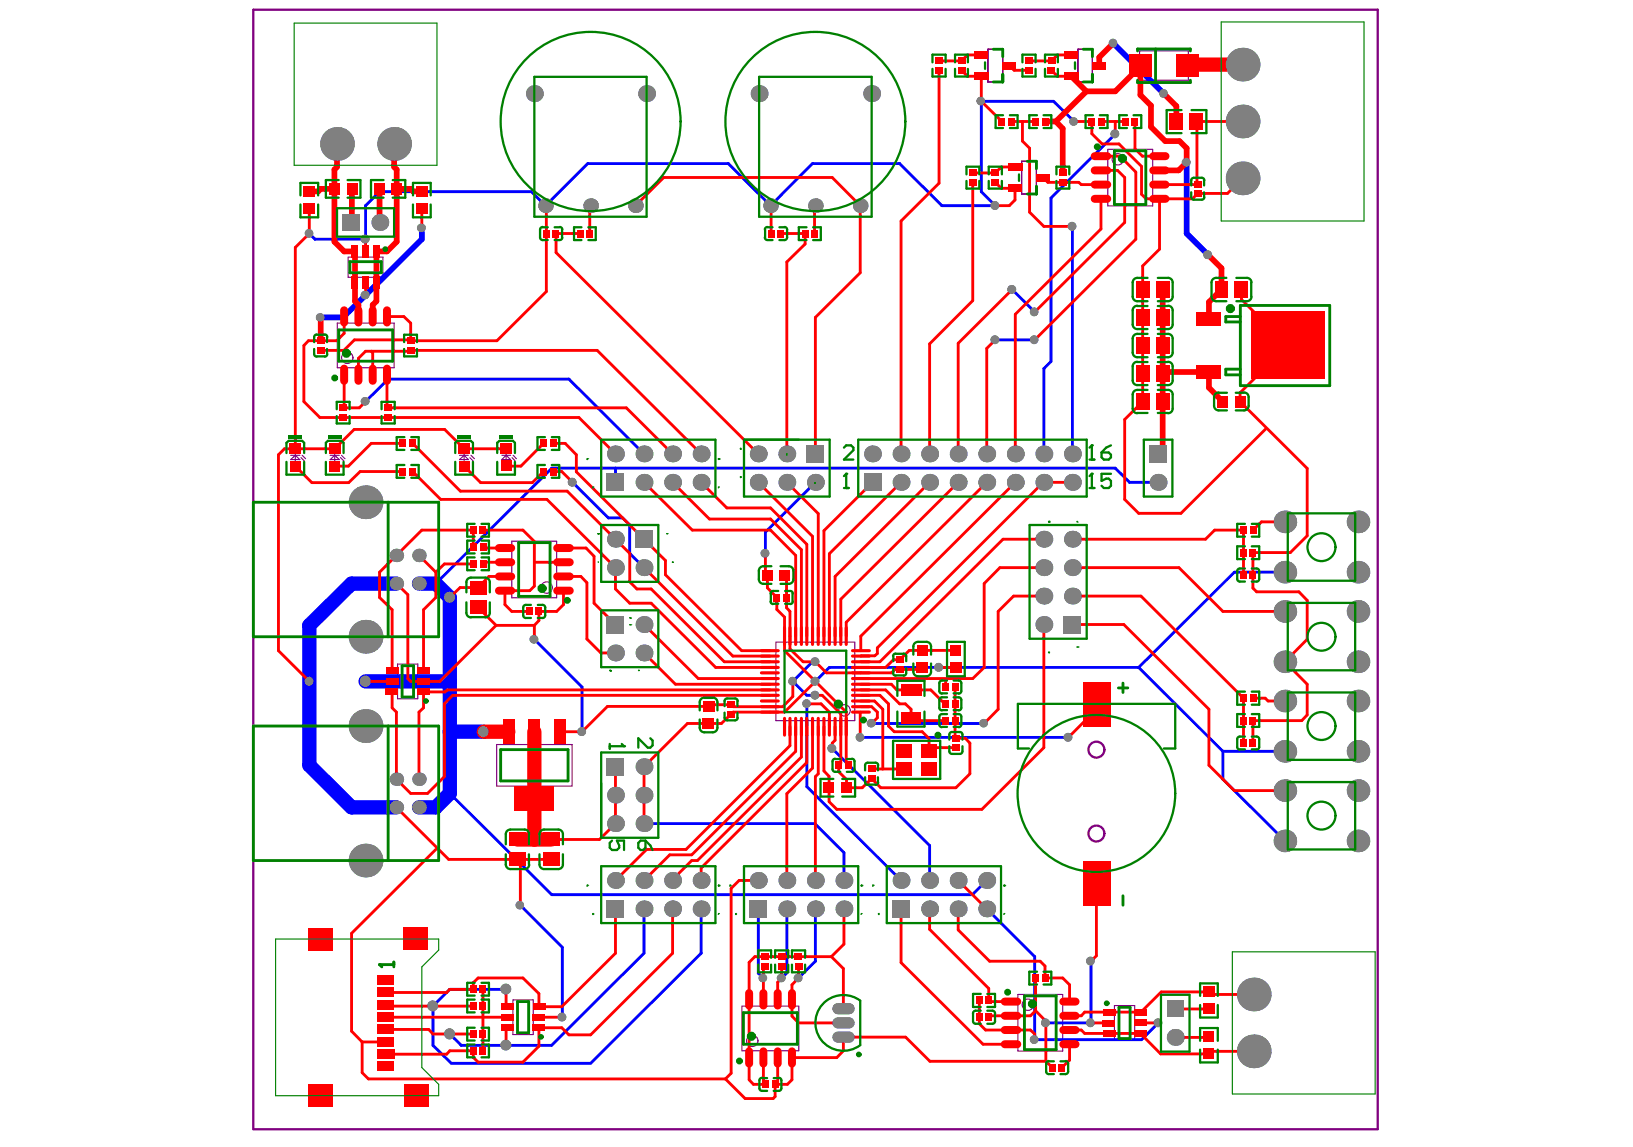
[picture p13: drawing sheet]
<svg xmlns="http://www.w3.org/2000/svg" width="288mm" height="202mm" viewBox="0 0 288 202" stroke-linecap="round" stroke-linejoin="round" font-family="sans-serif">
<g fill="none" stroke="#800080" stroke-width=".2">
<path d="M174.1 8.7h2.7v5.7h-2.7zM190 8.7h2.6v5.7h-2.6zM200.9 9h8.6v5.1h-8.6zM180.1 28.4h2.6v5.8h-2.6zM195.3 26.3h7.9v10h-7.9zM59.5 56.9h10v7.9h-10zM61.4 45.3h6.1v3.6h-6.1zM52.1 79.8v1.6M59 79.8v1.6M81.8 79.8v1.6M89.2 79.8v1.6M51.3 81l.8-.8 .8 .8z"/>
<path d="M51.3 80.2h1.6M53.1 80.6l.6 .6M53.3 80.2l.6 .6M58.2 81l.8-.8 .8 .8zM58.2 80.2h1.6M60 80.6l.6 .6M60.2 80.2l.6 .6M81 81l.8-.8 .8 .8zM81 80.2h1.6M82.8 80.6l.6 .6M83 80.2l.6 .6M88.5 81l.7-.8 .8 .8z"/>
<path d="M88.5 80.2h1.5M90.2 95.4h7.9v10h-7.9zM90.3 80.6l.5 .6M90.5 80.2l.5 .6M70.1 117h3.6v6.1h-3.6zM136.8 113.2h13.9v13.8h-13.9zM87.6 131.2h13.2v7.3h-13.2zM90.4 176.2h3.6v6.1h-3.6zM130.8 177.3h10v7.9h-10zM145 177a5 5 0 0 1 6.6-.6v7.8a4.9 4.9 0 0 1-6.6-.6 4.9 4.9 0 0 1 0-6.6zM179.4 175.3h7.9v9.9h-7.9zM196.4 177.2h3.6v6.1h-3.6z"/>
<circle cx="197.1" cy="28.1" r="1.01"/>
<circle cx="61.2" cy="63.1" r="1.01"/>
<circle cx="96.4" cy="103.5" r="1.01"/>
<circle cx="148.9" cy="125.2" r="1.01"/>
<circle cx="181.2" cy="177.1" r="1.01"/>
<circle cx="132.6" cy="183.4" r="1.01"/>
</g>
<g fill="none" stroke="#800080" stroke-width=".4">
<path d="M44.7 1.7h198.2v197.3h-198.2z"/>
<circle cx="193.3" cy="132.1" r="1.41"/>
<circle cx="193.3" cy="146.9" r="1.41"/>
</g>
<path d="M54.5 41.2l1 1M107.2 91.3h2.6M111 97.5l2.5 2.5M133.7 171.5l.9 .9M79.3 182.2l2 2" fill="none" stroke="#00f" stroke-width=".5"/>
<circle cx="142.2" cy="124" r=".25" fill="#00f"/>
<path d="M143.2 116.6h.5M146.2 117.6l-2.5 2.5" fill="none" stroke="#00f" stroke-width=".5"/>
<g fill="#00f">
<circle cx="188.3" cy="130" r=".25"/>
<circle cx="192.3" cy="180.3" r=".25"/>
</g>
<g fill="none" stroke="#00f" stroke-width=".5">
<path d="M189 39.9v40.1M189.3 21.4l-3.6-3.5h-12.7v15.9l2.5 2.4h-9.5l-7.4-7.4h-15.4l-7.4 7.4-7.4-7.4h-24.8l-7.4 7.4-2.5-2.4h-26.8l-2.5 2.4v6h-8.9M196.6 23.6l-11.3 11.3v28.8l-1.3 1.3v15M175.5 59.9h6.9M178.4 51l4 4M64.4 70.8l4-4h31.9l13.2 13.2M100.9 85l6.3 6.3M108.5 82.5v2.5M109.8 91.3l1.2 1.2v5M143.7 85l-8.8 8.8v3.7M204.2 85h-5.1l-2.5-2.5h-99.3l-20.5 20.3M94.2 112.7l8.4 8.4v7.9"/>
<path d="M143.2 116.6l-3.4 3.5 2.4 2.4h1.5M146.2 117.6h54.5M200.7 117.6l14.9 14.8M226.5 100.8h-8.9l-16.9 16.8M79.3 139.8l18 17.9h74.1l2.5-2.5M142.2 124v14.6l16.6 16.6M146.7 131.9l17.2 17.1v6.2M151.6 130h36.7M153.7 127.5h19.8M215.6 132.4v4.9l10.9 10.9M215.6 132.4h10.9M91.7 159.5l7.4 7.4v12.4"/>
<path d="M113.5 145.1h30.1l5.2 5.2v4.9M113.5 160.2v7.8l-16.3 16.2h-15.9M123.6 160.2v7.8l-19.5 19.4h-24.6l-3.2-3.2v-6.9l3-2.9h9.9M133.7 160.2v11.3M138.7 160.2v11.3l-.9 .9M143.7 160.2v9.2l-2.9 3M173.9 160.2l8.5 8.4v14.6h18.8l3-2.9M192.3 169.4v10.9h-7.9"/>
</g>
<path d="M196.2 7.6l9 8.9M209.2 28.6v12.6l3.8 3.7M74.4 40.2v2l-13.9 13.7h-4" fill="none" stroke="#00f" stroke-width="1"/>
<path d="M69.9 102.8h-7.9l-7.5 7.4v24.7l7.5 7.4h7.9M73.9 102.8h2.9l2.5 2.5v34.5l-2.5 2.5h-2.9M64.4 120.1h14.9M79.3 129h6" fill="none" stroke="#00f" stroke-width="2.5"/>
<g fill="#808080">
<circle cx="146.6" cy="131.9" r=".78"/>
<circle cx="134.5" cy="172.4" r=".75"/>
<circle cx="137.7" cy="172.3" r=".77"/>
<circle cx="140.7" cy="172.3" r=".77"/>
<circle cx="184.3" cy="180.2" r=".78"/>
<circle cx="182.3" cy="183.2" r=".76"/>
<circle cx="204.1" cy="180.2" r=".78"/>
<circle cx="192.2" cy="180.3" r=".76"/>
<circle cx="151.6" cy="129.9" r=".76"/>
<circle cx="182.3" cy="55" r=".76"/>
<circle cx="178.4" cy="51" r=".78"/>
<circle cx="205.1" cy="16.5" r=".76"/>
<circle cx="196.2" cy="7.6" r=".76"/>
<circle cx="175.4" cy="59.9" r=".78"/>
<circle cx="182.3" cy="59.9" r=".76"/>
<circle cx="64.4" cy="70.7" r=".77"/>
<circle cx="56.4" cy="55.9" r=".75"/>
<circle cx="74.3" cy="40.1" r=".77"/>
<circle cx="64.4" cy="42.1" r=".78"/>
<circle cx="64.4" cy="52" r=".77"/>
<circle cx="76.3" cy="177.3" r=".95"/>
<circle cx="89.2" cy="184.2" r=".95"/>
<circle cx="89.2" cy="174.3" r=".95"/>
<circle cx="79.2" cy="182.2" r=".97"/>
<circle cx="165.5" cy="117.6" r=".78"/>
<circle cx="64.4" cy="120.1" r=".97"/>
<circle cx="79.2" cy="105.3" r=".95"/>
<circle cx="85.2" cy="128.9" r=".97"/>
<circle cx="100.9" cy="85" r=".78"/>
<circle cx="209.1" cy="28.6" r=".78"/>
<circle cx="212.9" cy="44.9" r=".78"/>
<circle cx="196.5" cy="23.6" r=".78"/>
<circle cx="189" cy="39.9" r=".78"/>
<circle cx="134.9" cy="97.5" r=".78"/>
<circle cx="143.7" cy="120.1" r=".78"/>
<circle cx="153.6" cy="127.4" r=".77"/>
<circle cx="188.3" cy="129.9" r=".78"/>
<circle cx="173.4" cy="127.5" r=".75"/>
<circle cx="189.3" cy="21.4" r=".75"/>
<circle cx="172.9" cy="17.8" r=".75"/>
<circle cx="175.4" cy="36.2" r=".78"/>
<circle cx="54.5" cy="41.1" r=".76"/>
<circle cx="54.5" cy="120.1" r=".76"/>
<circle cx="99.1" cy="179.2" r=".78"/>
<circle cx="91.6" cy="159.5" r=".75"/>
<circle cx="102.5" cy="128.9" r=".78"/>
<circle cx="94.1" cy="112.7" r=".77"/>
<circle cx="192.2" cy="169.4" r=".76"/>
<circle cx="142.2" cy="124" r=".75"/>
<circle cx="143.7" cy="116.6" r=".78"/>
<circle cx="139.7" cy="120.1" r=".76"/>
<circle cx="143.7" cy="122.5" r=".78"/>
<circle cx="108.5" cy="155.2" r="1.49"/>
<circle cx="108.5" cy="115.1" r="1.49"/>
<circle cx="108.5" cy="95" r="1.49"/>
<circle cx="148.8" cy="155.2" r="1.49"/>
<circle cx="168.9" cy="155.2" r="1.49"/>
<circle cx="189" cy="95" r="1.49"/>
<circle cx="96.2" cy="36.2" r="1.28"/>
<circle cx="104.1" cy="36.2" r="1.28"/>
<circle cx="108.5" cy="145.1" r="1.49"/>
<circle cx="108.5" cy="100" r="1.49"/>
<circle cx="108.5" cy="80" r="1.49"/>
<circle cx="148.8" cy="160.2" r="1.49"/>
<circle cx="168.9" cy="160.2" r="1.49"/>
<circle cx="168.9" cy="85" r="1.49"/>
<circle cx="168.9" cy="80" r="1.49"/>
<circle cx="189" cy="100" r="1.49"/>
<circle cx="189" cy="105.1" r="1.49"/>
<circle cx="189" cy="85" r="1.49"/>
<circle cx="189" cy="80" r="1.49"/>
<circle cx="108.5" cy="140.1" r="1.49"/>
<circle cx="69.9" cy="102.8" r="1.18"/>
<circle cx="73.9" cy="102.8" r="1.18"/>
<circle cx="113.5" cy="155.2" r="1.49"/>
<circle cx="118.6" cy="155.2" r="1.49"/>
<circle cx="113.5" cy="135.1" r="1.49"/>
<circle cx="113.5" cy="115.1" r="1.49"/>
<circle cx="138.7" cy="155.2" r="1.49"/>
<circle cx="133.7" cy="155.2" r="1.49"/>
</g>
<g fill="#808080">
<path d="M107 133.6h3v3h-3z" fill-rule="evenodd"/>
<path d="M107 158.7h3v3h-3z" fill-rule="evenodd"/>
<path d="M107 108.6h3v3h-3z" fill-rule="evenodd"/>
<path d="M107 83.5h3v3h-3z" fill-rule="evenodd"/>
<path d="M187.5 108.6h3.1v3h-3.1z" fill-rule="evenodd"/>
<path d="M112 93.5h3v3h-3z" fill-rule="evenodd"/>
</g>
<path d="M147.7 182.8h2" fill="none" stroke="#808080" stroke-width="2"/>
<g fill="#808080">
<circle cx="143.7" cy="155.2" r="1.49"/>
<circle cx="163.9" cy="155.2" r="1.49"/>
<circle cx="158.8" cy="155.2" r="1.49"/>
<circle cx="184" cy="95" r="1.49"/>
<circle cx="207.2" cy="182.8" r="1.49"/>
<circle cx="69.9" cy="142.3" r="1.18"/>
<circle cx="73.9" cy="142.3" r="1.18"/>
<circle cx="64.4" cy="151.7" r="2.97"/>
<circle cx="69.9" cy="137.3" r="1.18"/>
<circle cx="73.9" cy="137.3" r="1.18"/>
<circle cx="64.4" cy="128" r="2.97"/>
<circle cx="64.4" cy="112.2" r="2.97"/>
<circle cx="69.9" cy="97.9" r="1.18"/>
<circle cx="73.9" cy="97.9" r="1.18"/>
<circle cx="67" cy="39.2" r="1.49"/>
<circle cx="113.5" cy="160.2" r="1.49"/>
<circle cx="118.6" cy="160.2" r="1.49"/>
<circle cx="113.5" cy="145.1" r="1.49"/>
<circle cx="113.5" cy="110.1" r="1.49"/>
<circle cx="113.5" cy="100" r="1.49"/>
<circle cx="113.5" cy="85" r="1.49"/>
<circle cx="113.5" cy="80" r="1.49"/>
<circle cx="118.6" cy="85" r="1.49"/>
<circle cx="118.6" cy="80" r="1.49"/>
<circle cx="112" cy="36.2" r="1.28"/>
<circle cx="114" cy="16.5" r="1.49"/>
<circle cx="138.7" cy="160.2" r="1.49"/>
<circle cx="138.7" cy="80" r="1.49"/>
<circle cx="138.7" cy="85" r="1.49"/>
<circle cx="133.7" cy="80" r="1.49"/>
<circle cx="133.7" cy="85" r="1.49"/>
<circle cx="135.8" cy="36.2" r="1.28"/>
<circle cx="133.8" cy="16.5" r="1.49"/>
</g>
<path d="M132.2 158.7h3v3h-3z" fill-rule="evenodd" fill="#808080"/>
<path d="M147.7 177.8h2M147.7 180.3h2" fill="none" stroke="#808080" stroke-width="2"/>
<g fill="#808080">
<circle cx="143.7" cy="160.2" r="1.49"/>
<circle cx="153.8" cy="80" r="1.49"/>
<circle cx="143.7" cy="85" r="1.49"/>
<circle cx="143.7" cy="36.2" r="1.28"/>
<circle cx="151.6" cy="36.2" r="1.28"/>
<circle cx="153.7" cy="16.5" r="1.49"/>
<circle cx="163.9" cy="160.2" r="1.49"/>
<circle cx="158.8" cy="85" r="1.49"/>
<circle cx="158.8" cy="80" r="1.49"/>
<circle cx="163.9" cy="85" r="1.49"/>
<circle cx="163.9" cy="80" r="1.49"/>
<circle cx="184" cy="110.1" r="1.49"/>
<circle cx="184" cy="100" r="1.49"/>
<circle cx="184" cy="105.1" r="1.49"/>
<circle cx="179" cy="85" r="1.49"/>
<circle cx="179" cy="80" r="1.49"/>
<circle cx="184" cy="85" r="1.49"/>
<circle cx="184" cy="80" r="1.49"/>
<circle cx="226.5" cy="148.2" r="1.99"/>
<circle cx="226.5" cy="132.4" r="1.99"/>
<circle cx="226.5" cy="116.6" r="1.99"/>
<circle cx="226.5" cy="100.8" r="1.99"/>
<circle cx="64.4" cy="88.5" r="2.97"/>
<circle cx="69.5" cy="25.4" r="2.97"/>
<circle cx="113.5" cy="140.1" r="1.49"/>
<circle cx="226.5" cy="139.3" r="1.99"/>
<circle cx="226.5" cy="123.5" r="1.99"/>
<circle cx="226.5" cy="107.8" r="1.99"/>
<circle cx="226.5" cy="92" r="1.99"/>
<circle cx="123.6" cy="155.2" r="1.49"/>
<circle cx="173.9" cy="155.2" r="1.49"/>
<circle cx="123.6" cy="160.2" r="1.49"/>
<circle cx="123.6" cy="85" r="1.49"/>
<circle cx="123.6" cy="80" r="1.49"/>
<circle cx="94.2" cy="16.5" r="1.49"/>
<circle cx="173.9" cy="160.2" r="1.49"/>
<circle cx="173.9" cy="85" r="1.49"/>
<circle cx="173.9" cy="80" r="1.49"/>
<circle cx="204.2" cy="85" r="1.49"/>
<circle cx="221" cy="175.3" r="2.97"/>
<circle cx="239.4" cy="148.2" r="1.99"/>
<circle cx="239.4" cy="132.4" r="1.99"/>
<circle cx="239.4" cy="116.6" r="1.99"/>
<circle cx="239.4" cy="100.8" r="1.99"/>
<circle cx="219.1" cy="31.4" r="2.97"/>
<circle cx="219.1" cy="21.4" r="2.97"/>
<circle cx="59.4" cy="25.4" r="2.97"/>
<circle cx="221" cy="185.3" r="2.97"/>
<circle cx="239.4" cy="139.3" r="1.99"/>
<circle cx="239.4" cy="123.5" r="1.99"/>
<circle cx="239.4" cy="107.8" r="1.99"/>
<circle cx="239.4" cy="92" r="1.99"/>
<circle cx="219.1" cy="11.4" r="2.97"/>
</g>
<g fill="#808080">
<path d="M152.3 83.5h3v3h-3z" fill-rule="evenodd"/>
<path d="M142.2 78.5h3v3h-3z" fill-rule="evenodd"/>
<path d="M157.3 158.7h3.1v3h-3.1z" fill-rule="evenodd"/>
<path d="M205.7 176.3h3v3h-3z" fill-rule="evenodd"/>
<path d="M60.4 37.7h3v3h-3z" fill-rule="evenodd"/>
<path d="M202.6 78.5h3.1v3h-3.1z" fill-rule="evenodd"/>
</g>
<circle cx="56.5" cy="60" r=".5" fill="#f00"/>
<path d="M56.5 33.3l-.4 .4M59.4 29.4l-.4 .5" fill="none" stroke="#f00" stroke-width="1"/>
<path d="M60.7 58.7l-1.3 1.3M60.7 71.7l-.2 .2M59 82.1h2.4" fill="none" stroke="#f00" stroke-width=".5"/>
<circle cx="64.4" cy="120.1" r=".25" fill="#f00"/>
<g fill="none" stroke="#f00" stroke-width=".5">
<path d="M64.4 42.2v2.1M64.4 49.8v2.2M64.4 70.8l-1.1 1.1M65.7 62.2l-.3-.3h-1l-1.2 1.3M68.2 71.7l.2 .2M85.1 96.4l.2 .2M85.4 99.1l-.3 .3M66.9 105.3l2.2 2.2M71.9 119.6l.5 .5M86.2 101.6l-1.9 1.9M79.3 174.4l-.6 .5M75.6 181.4l.7 .8"/>
<path d="M83.4 186.3l.9 .9"/>
</g>
<path d="M66.9 39.1l.1 .1M72.4 33.3l.5 .4M63.2 53.7v2.1M65.7 53.7v2.1" fill="none" stroke="#f00" stroke-width="1"/>
<circle cx="83.4" cy="96.4" r=".25" fill="#f00"/>
<path d="M96.2 36.2l.1 .2M98 41.2v3.3M99.6 78.1l2 2M83.4 93.4v3M92.2 93.4l2 2M89 106.6l1.2 1.2M94.2 103.3l-.8 .8M95 107.8h3.1M89.2 181.3v2.9" fill="none" stroke="#f00" stroke-width=".5"/>
<circle cx="102.3" cy="41.2" r=".25" fill="#f00"/>
<path d="M104.1 36.2l-.1 .2M111 102.5l1.3 1.3" fill="none" stroke="#f00" stroke-width=".5"/>
<circle cx="113.5" cy="100" r=".25" fill="#f00"/>
<path d="M135.3 101.3v2.3M136.9 105.3v2.1M128.9 124.2l.3 .3M129.2 125.5l-2 2M135.7 125.5h2.6M135.7 124.5h2.3M130.3 155.2l-1.4 1.4M134.6 170.5v1.9M137.8 170.3v2.1M132.1 190.3l.7 .8M137.1 190.7l-.5 .4" fill="none" stroke="#f00" stroke-width=".5"/>
<circle cx="137.6" cy="41.2" r=".25" fill="#f00"/>
<g fill="none" stroke="#f00" stroke-width=".5">
<path d="M135.8 36.2l.1 .2M143.7 36.2l-.1 .2M141.9 41.2v1.8M139.3 114.4l2.3 2.2M149.2 109.7v2.4M154.7 114.2v1l-.5 .4h-2.5M157.5 116.3h1.1M158.6 118h-.8l-.7 .6M143.7 122.5h1.2M146.2 125.5v2.6M147.9 134.9v1.1M148.2 125.8v2.3"/>
<path d="M149.2 125.5v2.6M149.2 137.4v1.4M151.7 125.5l-.1 .1M151.7 124.5h2M151.7 123.5h2.5M154.7 125.5v1l-1 1M156.1 121.6l2.5 2.4M159.4 135.5l.6 .6M160.6 126.5l.5 .5M160.6 121.6l.5 .4M163.8 130.2v2.1M163.8 132.3v.1"/>
<path d="M164.1 121.6l2.4 2.4h.2M164.3 131.8l-.5 .5M168.4 130l.1 .1h1.7M139.6 179.1l1.2 1.2M139.6 173.6v2.5M140.8 170.3v2.1"/>
</g>
<circle cx="168.4" cy="127" r=".25" fill="#f00"/>
<path d="M168.5 117.6v.1" fill="none" stroke="#f00" stroke-width=".5"/>
<circle cx="168.5" cy="114.6" r=".25" fill="#f00"/>
<path d="M170.5 9.7l-1 1M177.9 11.6l.9 .8M175.5 36.2h2.4M176.5 29.4l-1 1.1M178.4 51v.5M173.5 117.6l-2 2M174.3 174.2v2.1l.2 .2M174.6 179l-.3 .3M182.6 178.1l-1 .9M181.6 181.5l.8 .7v1" fill="none" stroke="#f00" stroke-width=".5"/>
<circle cx="182.4" cy="169.4" r=".25" fill="#f00"/>
<path d="M186.4 9.7l-1 1M180.2 21.4h2.4M183.9 31.3l.8 .8M184.2 170.3v2.1M184.4 180v.3M184.4 187l1.1 1.1" fill="none" stroke="#f00" stroke-width=".5"/>
<path d="M184.2 21.4h1.9" fill="none" stroke="#f00" stroke-width="1"/>
<circle cx="185.4" cy="10.7" r=".25" fill="#f00"/>
<g fill="none" stroke="#f00" stroke-width=".5">
<path d="M165.5 12.4v19.9M165.5 10.7h4M169.5 12.4l1 1M173 13.4v4.5M178.8 12.4h2.6M181.4 10.7h4M185.4 12.4l1 1h2.4M186.4 9.7h2.4M54.5 36.7v4.5l-2.4 2.4v35.5M96.3 36.4v15M104 36.4v4.8M135.9 36.4v4.8"/>
<path d="M143.6 36.4v4.8M151.6 36.2v11.9M171.5 32.1v20.9M175.5 32.1l1 1.1h2.4v2l-1 1M176.5 29.4h2.4M178.3 21.4h1.9v3.5l1.3 1.2v11.3l2.5 2.5M184.7 32.1h2.6M190.2 32.1l.4 .4M192.5 21.4v2.2l1.8 1.8h3M194.1 30h2.9l1.3 1.3v7.9M194.1 35v5.4M194.1 27.5h3.4"/>
<path d="M194.1 21.4h4.3M196.6 21.4v2.2M200.1 21.4v4.8l1.3 1.3h3M200.2 30.3v11.9M201.2 29.3v4.9l.8 .8h2.4v8.9M210.9 21.4l.1 .1v11M219.1 31.4l-2.7 2.7M60.7 55.8v2.9M68.2 55.8h3l1.2 1.1v3h-9.9M98 41.2h4.3M143.7 55.9v24.1M201.4 46.9v23.9"/>
<path d="M218.9 51v1.8M53.6 60.9v9.9M54.4 60h5M59 79.1h-8.9l-1 1v34.6M60.7 66v5.7M63.2 63.2v2.8M65.4 78.1h5.6M65.4 61.9h7M65.7 62.2v3.8M68.2 66v5.7M81.8 79.1h7.4M97.5 78.1h2.1"/>
<path d="M163.9 60.6v19.4M168.9 60.5v19.5M173.9 61.4v18.6M198.3 73.9v14.1M218.6 69.2v1.6M63.5 83.1h7.5M69.9 97.9l-3 2.9v4.5M78.3 99.4h5.1M85.1 93.4h7.1M85.3 96.6h3.7M85.4 99.1h3.6M89.2 82.1h2.6"/>
<path d="M94.2 95.4v7.9M94.4 99.1h4.9M97.5 83.1h1.5l1.9 1.9M99.3 96.6h4l1.4 1.4v8.3M101.6 80.1v3.1M111 97.5v5M117.3 98.8v2.5M125.1 91.5h10.7M128.1 89.5h7.7M140.3 97.9v14.2M141.3 96.9v15.2M142.2 95.9v16.2"/>
<path d="M143.2 94.5v17.6M144.2 90.5v21.6M145.2 93.5v18.6M146.2 97.6v14.5M176.8 95h7.2M183.9 85h.1M214.1 93.4l-1.6 1.6M220.9 97.4v6.2l.6 .7M222.4 92l-1.5 1.4M230.4 82.5v11.9M69.1 107.5v10.7M71.9 104.8v14.8"/>
<path d="M76.8 100.8v4.5M84.3 103.5h-3.2l-1.8 1.8M86.2 101.6h2.8M89 104.1v2.5M95 107.8v1.6l-.8 .8v2.5M99.3 104.1v2.5l-1.2 1.2M99.3 101.6h3.1l1.1 1.1v9.9l2.4 2.5M108.5 100v3.8M111 106.3h3.8M112.3 103.8h2.5M126.2 117.6h9.5M127.7 116.6h8"/>
<path d="M129.2 115.6h6.5M130.7 114.7h5M135.3 103.6l1.6 1.7M136.9 107.4l1.4 1.4v5.9M138.3 101.3l.4 .3M138.7 105.3v1.8l.6 .7v6.6M141.6 116.6h2.1l2 2h6M147.2 101.6v10.5M148.2 105.6v6.5M151.7 112.1v2.6M151.7 116.6h3.4M157.5 116.3l-1.4 1.3h-4.4"/>
<path d="M158.6 118h4.7M165.5 117.6h3M166.7 119.7v1.4M168.5 114.6h-8.2l-1.7 1.7M173.5 102.8v14.8M176.3 100h7.7M178.7 105.1l-2.7 2.7v17.2M184 110.1v21.7M229 104.3l1.4 1.5v6.9M64.4 120.1h4.7M69.1 121.9v2.8l.8 .8v11.8l2.5 2.5h3M72.4 120.1h2.3"/>
<path d="M73.9 125.5v11.8M78.8 121.6l-.4 .3M79.8 122.5l-1.5 1.5M108.5 135.1v10M113.5 135.1v10M125.2 124.2h3.7M129.2 125.5h6.5M129.2 124.5h6.5M139.3 128.1v3.3M139.8 120.1v2.6l-1.8 1.8M140.3 128.1v4.3M141.3 128.1v5.3"/>
<path d="M142.2 128.1v6.3M142.2 124h2.5l1.5 1.5M143.2 128.1v7.3M144.2 128.1v8.3l-.5 .5v18.3M145.2 128.1v7.8l1 .9v4.5l1.3 1.3M147.2 128.1v2.4l-.5 .5v.9M147.9 136l1.3 1.4M148.2 128.1v6.4M149.2 128.1v6.4M151.6 125.6v4.4M151.7 122.5h3.4l1.5 1.5v4l1 1M151.7 121.6h4.4"/>
<path d="M153.7 124.5l1 1M153.7 137.2l-1.7 1.6h-2.8M155.6 125v10.5h-1.9M157.1 120.6l1 1h6M158.6 124h1l1 1v1.5M161.1 127h5.6M164.3 131.8h4.2M168.4 121.1v8.9M170.2 130.1l.8 .9M213.1 125v9.9M220.9 123h2.1M220.9 127v4"/>
<path d="M230.4 120.6v5.4l-.9 1M79.1 151.5h12.1M91.7 151.9v7.6M97.2 147.9h8.5M114 149.7h6.9M118.1 150.7h3.8M118.6 155v.2M121.9 151.7h1M123.6 153v2.2M128.9 156.6v32.5l-1 1M130.3 155.2h3.4M193.3 155.6v12.8l-1 1"/>
<path d="M62 164.5v17.2l1.8 1.9M68 177.1l.2 .2M85.1 174.4v10.8M85.1 179.3h4.3M89.2 174.4v2.8l.2 .2M92.2 172.4h-7.9l-.9 .8v1.2h-4.1M95 175.1v2.3h4M95 179.3h4.1M108.5 160.2v7.8M134.6 172.4v3.7M137.8 168.6h-4.7l-1 1v20.7M137.8 172.4l-.7 .7v3"/>
<path d="M139.6 176.1v3M140.8 172.4l-1.2 1.2M148.7 170.7v7.1M148.8 160.2v6.2l-2.2 2.2M163.9 160.2v3.6M168.9 160.2v3.7M172.6 176.3v4.1l1.1 1.1h7.9M174.4 169.4h9l.8 .9M174.5 176.5h3.7M174.6 179h7M182.6 172.4v5.7l1.8 1.9M184.2 172.4h3.1"/>
<path d="M188.5 173.6v2.9M201.1 178.4h-9.9l-.6 .6h-2.1M207.2 177.8h5.9M213.1 174.8l.5 .5h7.4l-.4-.5M63.8 183.6v5.4l1.1 1.1M63.8 183.6h4.2M68 181.4h7.6M79.3 185.2l-.6 .6M83.4 185.2v1.1M84.3 187.2h7.9M89.4 181.1l-.2 .2M95 181.1v3.3"/>
<path d="M99 181.1l1.3 1.3h3.8M134.6 186.4v4.3l.4 .4h-2.2M137.1 186.4v4.3M139.6 186.4v3.9l-.8 .8h-2.2v2.2l-.3 .3h-4.9M148.7 182.8v2.4l-1.2 1.2M184.4 180.3v6.7M188.5 181.5h2.1l.6 .6h9.8M188.5 184v2.8l-1.3 1.3M192.3 180.3h3.2M201 180.3h3.2M213.1 182.7l-.1 .1h-5.8"/>
</g>
<g fill="none" stroke="#f00" stroke-width="1">
<path d="M191.5 16.1h5.1M193.8 10.1v1.5M201 11.6v5.1M54.5 33.7h1.6M56.5 33.3h2.5M59 29.9v12.7l1.7 1.7M59.4 25.4v4M62 39.1l-.1 .1M66.9 33.3v5.8M69.5 25.4v4l.4 .5M69.9 33.3h2.5M72.9 33.7h1.5"/>
<path d="M186.1 21.4l1.2 1.3M207.9 24.9l1.3 1.2v2.5M56.5 55.9v4.1M205 51v28.2l-.8 .8M213.1 53.2v3M213.1 65.6v2.7"/>
</g>
<g fill="#f00">
<circle cx="219.2" cy="131" r=".25"/>
<circle cx="219.2" cy="101.3" r=".25"/>
</g>
<g fill="none" stroke="#f00" stroke-width=".5">
<path d="M170.5 13.4h2.5M170.5 9.7h2.5M173 17.9l3.6 3.5M74.4 36.7v3.5M112 36.2l5-4.9h29.7l4.9 4.9M165.5 32.3l-6.7 6.6v41.1M171.5 30.5h4M184 39.9h5M187.3 32.1h2.9M189.3 21.4h3.2M190.6 32.5h3.5M197.3 25.4l3.9 3.9"/>
<path d="M197.5 27.5l2.7 2.8M198.3 39.2l-15.9 15.8M204.4 32.5h6.6M210.9 21.4h8.2M216.4 34.1h-5.3l-.9 .9h-5.8M62.5 59.9l-1.9 1.9h-4.1M96.3 51.4l-8.7 8.6h-15.2M98 44.5l35.7 35.5M137.6 41.2h4.3M141.9 43l-3.2 3.2v33.8M151.6 48.1l-7.9 7.8M171.5 53l-7.6 7.6"/>
<path d="M175.5 59.9l-1.6 1.5M178.4 51l-9.5 9.5M194.1 40.4l-15.1 15v24.6M200.2 42.2l-17.8 17.7M204.4 43.9l-3 3M218.9 52.8l8.1 8.1-8.4 8.3M53.6 70.8l2.8 2.8h45.7l6.4 6.4M54.4 60l-.8 .9M59 79.1l3.4-3.4h16l3.4 3.4M60.5 71.9h2.8M65.4 78.1l-4 4M68.4 71.9h42l8.2 8.1"/>
<path d="M72.4 61.8h32.9l18.3 18.2M72.7 78.1l8.5 8.5h18.8l11 10.9M95.8 78.1l-4 4M201.4 70.8l-3.1 3.1M218.6 70.8l11.8 11.7M223.1 75.6l-14.9 14.9h-7.5l-2.4-2.5M52.1 82.1l2.9 3h6.5l2-2M72.7 83.1l5 4.9h18.7l12.1 12M73.9 97.9l2.9 2.9 1.5-1.4M81.8 82.1l2.9 3h9.1l2-2M83.4 93.4h-9l-4.5 4.5M101.6 83.2l15.7 15.6"/>
<path d="M113.5 85l8.5 8.4h13.8l4.5 4.5M118.6 85l6.5 6.5M123.6 85l4.5 4.5M133.7 85l9.5 9.5M134.9 97.5v3.5l.4 .3M135.8 91.5l5.5 5.4M135.8 89.5l6.4 6.4M138.7 85l5.5 5.5M153.8 85l-8.6 8.5M158.8 85l-12.6 12.6M163.9 85l-16.7 16.6M168.9 85l-20.7 20.6"/>
<path d="M173.9 85l-24.7 24.7M176.8 95l-21.7 21.6M179 85l-27.3 27.1M183.9 85l-29.2 29.2M184 85h5M189 95h23.5M214.1 93.4h5.1v7.9M222.4 92h4.1M230.4 94.4l-2.9 3h-6.6M49.1 114.7l5.4 5.4M69.9 102.8l2 2M76.8 105.3l-2.1 2.2v10.7"/>
<path d="M84.3 107.1l3.2 3.1M87.5 110.2l-10 9.9h-2.8M87.5 110.2h6.7M89 104.1h4.4M90.2 107.8h3.1M104.7 106.3l3.8 3.8M105.9 115.1h2.6M108.5 103.8l2.5 2.5M113.5 110.1l9.6 9.5h12.6M113.5 115.1l5.6 5.5h16.6M113.5 100l15.7 15.6M114.8 106.3l11.4 11.3"/>
<path d="M114.8 103.8l12.9 12.8M117.3 101.3l13.4 13.4M138.3 114.7l5.4 5.4M138.7 101.6v3.7M151.7 119.6h19.8M151.7 118.6h5.4M176.3 100l-2.8 2.8M178.7 105.1h5.3M189 105.1h12.1l18.1 17.9v8M189 100h18.8l7.8 7.8h10.9M189 110.1h9.1l15 14.9M221.5 104.3h7.5"/>
<path d="M230.4 112.7l-3.9 3.9 3.9 4M78.3 124v12.9l-2.9 2.9M78.4 121.9h-3.7v2.8l-.8 .8M78.8 121.6h56.9M79.8 122.5h55.9M124.9 124.5h-17.8l-4.5 4.5h-3.9M127.2 127.5h-6l-7.7 7.6M139.3 131.4l-18.4 18.3M140.3 132.4l-18.4 18.3M141.3 133.4l-18.4 18.3M142.2 134.4l-18.6 18.6M143.2 135.4l-4.5 4.5v15.3"/>
<path d="M143.7 120.1l5.5 5.4M143.7 120.1l-5.4 5.4M144.9 122.5l3.3 3.3M151.7 120.6h5.4M154.2 123.5l1.4 1.5M155.6 135.5h3.7M157.6 129h5l1.2 1.2M171 131v5.4l-2.5 2.4h-13.2l-1.6-1.6M176 125l-2.5 2.5M184 131.8l-10.9 10.8h-25.6M193.3 125l-5 5M213.1 134.9l4.5 4.4h8.9"/>
<path d="M220.9 127h8.6M223 123l.5 .5h3M69.9 142.3l9.2 9.2M76.8 149.7l-14.8 14.8M91.2 151.5h6M108.5 145.1l-2.8 2.8M114 149.7l-5.5 5.5M118.1 150.7l-4.6 4.5M121.9 151.7l-3.3 3.3M168.9 155.2l5 5M68 174.9h10.7M68 179.3h17.1"/>
<path d="M68.2 177.3h15.2M92.2 172.4l2.8 2.7M108.5 168l-9.5 9.4M118.6 160.2v7.8l-14.5 14.4M137.8 168.6h8.8l2.1 2.1M158.8 160.2v9.4l14.5 14.4h4.9M163.9 163.8l10.4 10.4M168.9 163.9l5.5 5.5M187.3 172.4l1.2 1.2M213.1 174.8h-8.4l-3.6 3.6M64.9 190.1h63l3.5 3.5M68 185.8h10.7"/>
<path d="M76.3 182.2h7.1M79.3 185.2h4.1M95 181.1h4M95 184.4l-2.8 2.8M139.6 186.4h7.9M140.8 180.3h7.9M148.7 182.8h10.9l4.3 4.2h20.5M201 182.1l3.6 3.6h8.5M213.6 185.3h7.4"/>
</g>
<path d="M209.5 11.4h9.6M85.3 129h4.3M94.2 129v18.9M91.2 147.9h6" fill="none" stroke="#f00" stroke-width="2.5"/>
<g fill="none" stroke="#f00" stroke-width="1">
<path d="M188.8 13.4l2.7 2.7-5.4 5.3M196.2 7.6l-2.4 2.5M201 16.7l1.9 1.9v3.8l2.5 2.5h2.5M201 11.7l-4.4 4.4M205.2 16.5l2.2 2.2v2.7M62 33.3v5.8M69.9 29.9v12.7l-1.7 1.7h-1.8v8.8l-.7 .6M187.3 22.7v7.8M209.2 28.6l-1.4 1.4h-3.4M60.7 44.3h1.9v8.8l.6 .6M213 44.9l2.3 2.4v3.7l-2.2 2.2M205.3 65.6h7.8"/>
<path d="M213.1 68.3l2.4 2.5"/>
</g>
<g fill="#808080">
<circle cx="146.6" cy="131.9" r=".78"/>
<circle cx="134.5" cy="172.4" r=".75"/>
<circle cx="137.7" cy="172.3" r=".77"/>
<circle cx="140.7" cy="172.3" r=".77"/>
<circle cx="184.3" cy="180.2" r=".78"/>
<circle cx="182.3" cy="183.2" r=".76"/>
<circle cx="204.1" cy="180.2" r=".78"/>
<circle cx="192.2" cy="180.3" r=".76"/>
<circle cx="151.6" cy="129.9" r=".76"/>
<circle cx="182.3" cy="55" r=".76"/>
<circle cx="178.4" cy="51" r=".78"/>
<circle cx="205.1" cy="16.5" r=".76"/>
<circle cx="196.2" cy="7.6" r=".76"/>
<circle cx="175.4" cy="59.9" r=".78"/>
<circle cx="182.3" cy="59.9" r=".76"/>
<circle cx="64.4" cy="70.7" r=".77"/>
<circle cx="56.4" cy="55.9" r=".75"/>
<circle cx="74.3" cy="40.1" r=".77"/>
<circle cx="64.4" cy="42.1" r=".78"/>
<circle cx="64.4" cy="52" r=".77"/>
<circle cx="76.3" cy="177.3" r=".95"/>
<circle cx="89.2" cy="184.2" r=".95"/>
<circle cx="89.2" cy="174.3" r=".95"/>
<circle cx="79.2" cy="182.2" r=".97"/>
<circle cx="165.5" cy="117.6" r=".78"/>
<circle cx="64.4" cy="120.1" r=".97"/>
<circle cx="79.2" cy="105.3" r=".95"/>
<circle cx="85.2" cy="128.9" r=".97"/>
<circle cx="100.9" cy="85" r=".78"/>
<circle cx="209.1" cy="28.6" r=".78"/>
<circle cx="212.9" cy="44.9" r=".78"/>
<circle cx="196.5" cy="23.6" r=".78"/>
<circle cx="189" cy="39.9" r=".78"/>
<circle cx="134.9" cy="97.5" r=".78"/>
<circle cx="143.7" cy="120.1" r=".78"/>
<circle cx="153.6" cy="127.4" r=".77"/>
<circle cx="188.3" cy="129.9" r=".78"/>
<circle cx="173.4" cy="127.5" r=".75"/>
<circle cx="189.3" cy="21.4" r=".75"/>
<circle cx="172.9" cy="17.8" r=".75"/>
<circle cx="175.4" cy="36.2" r=".78"/>
<circle cx="54.5" cy="41.1" r=".76"/>
<circle cx="54.5" cy="120.1" r=".76"/>
<circle cx="99.1" cy="179.2" r=".78"/>
<circle cx="91.6" cy="159.5" r=".75"/>
<circle cx="102.5" cy="128.9" r=".78"/>
<circle cx="94.1" cy="112.7" r=".77"/>
<circle cx="192.2" cy="169.4" r=".76"/>
<circle cx="142.2" cy="124" r=".75"/>
<circle cx="143.7" cy="116.6" r=".78"/>
<circle cx="139.7" cy="120.1" r=".76"/>
<circle cx="143.7" cy="122.5" r=".78"/>
<circle cx="108.5" cy="155.2" r="1.49"/>
<circle cx="108.5" cy="115.1" r="1.49"/>
<circle cx="108.5" cy="95" r="1.49"/>
<circle cx="148.8" cy="155.2" r="1.49"/>
<circle cx="168.9" cy="155.2" r="1.49"/>
<circle cx="189" cy="95" r="1.49"/>
<circle cx="96.2" cy="36.2" r="1.28"/>
<circle cx="104.1" cy="36.2" r="1.28"/>
<circle cx="108.5" cy="145.1" r="1.49"/>
<circle cx="108.5" cy="100" r="1.49"/>
<circle cx="108.5" cy="80" r="1.49"/>
<circle cx="148.8" cy="160.2" r="1.49"/>
<circle cx="168.9" cy="160.2" r="1.49"/>
<circle cx="168.9" cy="85" r="1.49"/>
<circle cx="168.9" cy="80" r="1.49"/>
<circle cx="189" cy="100" r="1.49"/>
<circle cx="189" cy="105.1" r="1.49"/>
<circle cx="189" cy="85" r="1.49"/>
<circle cx="189" cy="80" r="1.49"/>
<circle cx="108.5" cy="140.1" r="1.49"/>
<circle cx="69.9" cy="102.8" r="1.18"/>
<circle cx="73.9" cy="102.8" r="1.18"/>
<circle cx="113.5" cy="155.2" r="1.49"/>
<circle cx="118.6" cy="155.2" r="1.49"/>
<circle cx="113.5" cy="135.1" r="1.49"/>
<circle cx="113.5" cy="115.1" r="1.49"/>
<circle cx="138.7" cy="155.2" r="1.49"/>
<circle cx="133.7" cy="155.2" r="1.49"/>
</g>
<g fill="#808080">
<path d="M107 133.6h3v3h-3z" fill-rule="evenodd"/>
<path d="M107 158.7h3v3h-3z" fill-rule="evenodd"/>
<path d="M107 108.6h3v3h-3z" fill-rule="evenodd"/>
<path d="M107 83.5h3v3h-3z" fill-rule="evenodd"/>
<path d="M187.5 108.6h3.1v3h-3.1z" fill-rule="evenodd"/>
<path d="M112 93.5h3v3h-3z" fill-rule="evenodd"/>
</g>
<path d="M147.7 182.8h2" fill="none" stroke="#808080" stroke-width="2"/>
<g fill="#808080">
<circle cx="143.7" cy="155.2" r="1.49"/>
<circle cx="163.9" cy="155.2" r="1.49"/>
<circle cx="158.8" cy="155.2" r="1.49"/>
<circle cx="184" cy="95" r="1.49"/>
<circle cx="207.2" cy="182.8" r="1.49"/>
<circle cx="69.9" cy="142.3" r="1.18"/>
<circle cx="73.9" cy="142.3" r="1.18"/>
<circle cx="64.4" cy="151.7" r="2.97"/>
<circle cx="69.9" cy="137.3" r="1.18"/>
<circle cx="73.9" cy="137.3" r="1.18"/>
<circle cx="64.4" cy="128" r="2.97"/>
<circle cx="64.4" cy="112.2" r="2.97"/>
<circle cx="69.9" cy="97.9" r="1.18"/>
<circle cx="73.9" cy="97.9" r="1.18"/>
<circle cx="67" cy="39.2" r="1.49"/>
<circle cx="113.5" cy="160.2" r="1.49"/>
<circle cx="118.6" cy="160.2" r="1.49"/>
<circle cx="113.5" cy="145.1" r="1.49"/>
<circle cx="113.5" cy="110.1" r="1.49"/>
<circle cx="113.5" cy="100" r="1.49"/>
<circle cx="113.5" cy="85" r="1.49"/>
<circle cx="113.5" cy="80" r="1.49"/>
<circle cx="118.6" cy="85" r="1.49"/>
<circle cx="118.6" cy="80" r="1.49"/>
<circle cx="112" cy="36.2" r="1.28"/>
<circle cx="114" cy="16.5" r="1.49"/>
<circle cx="138.7" cy="160.2" r="1.49"/>
<circle cx="138.7" cy="80" r="1.49"/>
<circle cx="138.7" cy="85" r="1.49"/>
<circle cx="133.7" cy="80" r="1.49"/>
<circle cx="133.7" cy="85" r="1.49"/>
<circle cx="135.8" cy="36.2" r="1.28"/>
<circle cx="133.8" cy="16.5" r="1.49"/>
</g>
<path d="M132.2 158.7h3v3h-3z" fill-rule="evenodd" fill="#808080"/>
<path d="M147.7 177.8h2M147.7 180.3h2" fill="none" stroke="#808080" stroke-width="2"/>
<g fill="#808080">
<circle cx="143.7" cy="160.2" r="1.49"/>
<circle cx="153.8" cy="80" r="1.49"/>
<circle cx="143.7" cy="85" r="1.49"/>
<circle cx="143.7" cy="36.2" r="1.28"/>
<circle cx="151.6" cy="36.2" r="1.28"/>
<circle cx="153.7" cy="16.5" r="1.49"/>
<circle cx="163.9" cy="160.2" r="1.49"/>
<circle cx="158.8" cy="85" r="1.49"/>
<circle cx="158.8" cy="80" r="1.49"/>
<circle cx="163.9" cy="85" r="1.49"/>
<circle cx="163.9" cy="80" r="1.49"/>
<circle cx="184" cy="110.1" r="1.49"/>
<circle cx="184" cy="100" r="1.49"/>
<circle cx="184" cy="105.1" r="1.49"/>
<circle cx="179" cy="85" r="1.49"/>
<circle cx="179" cy="80" r="1.49"/>
<circle cx="184" cy="85" r="1.49"/>
<circle cx="184" cy="80" r="1.49"/>
<circle cx="226.5" cy="148.2" r="1.99"/>
<circle cx="226.5" cy="132.4" r="1.99"/>
<circle cx="226.5" cy="116.6" r="1.99"/>
<circle cx="226.5" cy="100.8" r="1.99"/>
<circle cx="64.4" cy="88.5" r="2.97"/>
<circle cx="69.5" cy="25.4" r="2.97"/>
<circle cx="113.5" cy="140.1" r="1.49"/>
<circle cx="226.5" cy="139.3" r="1.99"/>
<circle cx="226.5" cy="123.5" r="1.99"/>
<circle cx="226.5" cy="107.8" r="1.99"/>
<circle cx="226.5" cy="92" r="1.99"/>
<circle cx="123.6" cy="155.2" r="1.49"/>
<circle cx="173.9" cy="155.2" r="1.49"/>
<circle cx="123.6" cy="160.2" r="1.49"/>
<circle cx="123.6" cy="85" r="1.49"/>
<circle cx="123.6" cy="80" r="1.49"/>
<circle cx="94.2" cy="16.5" r="1.49"/>
<circle cx="173.9" cy="160.2" r="1.49"/>
<circle cx="173.9" cy="85" r="1.49"/>
<circle cx="173.9" cy="80" r="1.49"/>
<circle cx="204.2" cy="85" r="1.49"/>
<circle cx="221" cy="175.3" r="2.97"/>
<circle cx="239.4" cy="148.2" r="1.99"/>
<circle cx="239.4" cy="132.4" r="1.99"/>
<circle cx="239.4" cy="116.6" r="1.99"/>
<circle cx="239.4" cy="100.8" r="1.99"/>
<circle cx="219.1" cy="31.4" r="2.97"/>
<circle cx="219.1" cy="21.4" r="2.97"/>
<circle cx="59.4" cy="25.4" r="2.97"/>
<circle cx="221" cy="185.3" r="2.97"/>
<circle cx="239.4" cy="139.3" r="1.99"/>
<circle cx="239.4" cy="123.5" r="1.99"/>
<circle cx="239.4" cy="107.8" r="1.99"/>
<circle cx="239.4" cy="92" r="1.99"/>
<circle cx="219.1" cy="11.4" r="2.97"/>
</g>
<g fill="#808080">
<path d="M152.3 83.5h3v3h-3z" fill-rule="evenodd"/>
<path d="M142.2 78.5h3v3h-3z" fill-rule="evenodd"/>
<path d="M157.3 158.7h3.1v3h-3.1z" fill-rule="evenodd"/>
<path d="M205.7 176.3h3v3h-3z" fill-rule="evenodd"/>
<path d="M60.4 37.7h3v3h-3z" fill-rule="evenodd"/>
<path d="M202.6 78.5h3.1v3h-3.1z" fill-rule="evenodd"/>
</g>
<g fill="#f00">
<path d="M51.1 81.2h1.9v1.9h-1.9z" fill-rule="evenodd"/>
<path d="M51.1 78.2h2v1.8h-2z" fill-rule="evenodd"/>
<path d="M55.9 61.2h1.2v1.2h-1.2z" fill-rule="evenodd"/>
<path d="M55.9 59.4h1.3v1.2h-1.3z" fill-rule="evenodd"/>
<path d="M59.8 73h1.3v1.1h-1.3z" fill-rule="evenodd"/>
<path d="M59.9 71.3h1.2v1.1h-1.2z" fill-rule="evenodd"/>
<path d="M67.8 73h1.3v1.2h-1.3z" fill-rule="evenodd"/>
<path d="M67.8 71.3h1.3v1.2h-1.3z" fill-rule="evenodd"/>
<path d="M72.2 82.4h1.2v1.4h-1.2z" fill-rule="evenodd"/>
<path d="M72.2 77.5h1.2v1.2h-1.2z" fill-rule="evenodd"/>
<path d="M71.7 61.2h1.3v1.2h-1.3z" fill-rule="evenodd"/>
<path d="M71.7 59.5h1.4v1.1h-1.4z" fill-rule="evenodd"/>
<path d="M82.8 181.6h1.2v1.3h-1.2z" fill-rule="evenodd"/>
<path d="M84.5 181.6h1.2v1.3h-1.2z" fill-rule="evenodd"/>
<path d="M82.8 173.7h1.2v1.3h-1.2z" fill-rule="evenodd"/>
<path d="M84.5 173.7h1.2v1.3h-1.2z" fill-rule="evenodd"/>
<path d="M82.8 105.9h2.9v2.3h-2.9z" fill-rule="evenodd"/>
<path d="M82.8 102.4h2.9v2.3h-2.9z" fill-rule="evenodd"/>
<path d="M82.8 98.8h1.2v1.2h-1.2z" fill-rule="evenodd"/>
<path d="M84.6 98.8h1.1v1.2h-1.1z" fill-rule="evenodd"/>
<path d="M88.3 81.2h1.9v1.9h-1.9z" fill-rule="evenodd"/>
<path d="M88.3 78.1h1.9v1.9h-1.9z" fill-rule="evenodd"/>
<path d="M92.7 107.1h1.2v1.3h-1.2z" fill-rule="evenodd"/>
<path d="M95.2 82.4h1.2v1.4h-1.2z" fill-rule="evenodd"/>
<path d="M96.9 82.4h1.2v1.4h-1.2z" fill-rule="evenodd"/>
<path d="M95.2 77.5h1.2v1.2h-1.2z" fill-rule="evenodd"/>
<path d="M96.9 77.5h1.2v1.2h-1.2z" fill-rule="evenodd"/>
<path d="M123.9 126.6h2v1.8h-2z" fill-rule="evenodd"/>
<path d="M128.2 125.2h1.3v1.3h-1.3z" fill-rule="evenodd"/>
<path d="M128.3 123.6h1.2v1.2h-1.2z" fill-rule="evenodd"/>
<path d="M136 190.4h1.2v1.3h-1.2z" fill-rule="evenodd"/>
<path d="M137.1 169.6h1.4v1.3h-1.4z" fill-rule="evenodd"/>
<path d="M140.1 169.6h1.3v1.3h-1.3z" fill-rule="evenodd"/>
<path d="M148.3 137.9h1.8v1.9h-1.8z" fill-rule="evenodd"/>
<path d="M148.9 134.2h1.2v1.3h-1.2z" fill-rule="evenodd"/>
<path d="M147.3 134.2h1.2v1.3h-1.2z" fill-rule="evenodd"/>
<path d="M153 134.9h1.3v1.2h-1.3z" fill-rule="evenodd"/>
<path d="M164.9 10.1h1.3v1.2h-1.3z" fill-rule="evenodd"/>
<path d="M167.9 131.2h1.3v1.2h-1.3z" fill-rule="evenodd"/>
<path d="M167.9 129.5h1.3v1.2h-1.3z" fill-rule="evenodd"/>
<path d="M167.8 126.3h1.2v1.4h-1.2z" fill-rule="evenodd"/>
<path d="M167.8 123.4h1.2v1.3h-1.2z" fill-rule="evenodd"/>
<path d="M167.6 113.7h1.9v1.8h-1.9z" fill-rule="evenodd"/>
<path d="M168.9 10.1h1.3v1.2h-1.3z" fill-rule="evenodd"/>
<path d="M172 178.6h1.2v1.3h-1.2z" fill-rule="evenodd"/>
<path d="M173.7 178.6h1.2v1.3h-1.2z" fill-rule="evenodd"/>
<path d="M173.7 175.7h1.2v1.3h-1.2z" fill-rule="evenodd"/>
<path d="M172 175.7h1.2v1.3h-1.2z" fill-rule="evenodd"/>
<path d="M171.8 9h2.4v1.4h-2.4z" fill-rule="evenodd"/>
<path d="M180.7 10.1h1.3v1.2h-1.3z" fill-rule="evenodd"/>
<path d="M184.9 187.5h1.2v1.3h-1.2z" fill-rule="evenodd"/>
<path d="M184.7 10.1h1.3v1.2h-1.3z" fill-rule="evenodd"/>
<path d="M187.6 9h2.5v1.4h-2.5z" fill-rule="evenodd"/>
<path d="M192.5 10.9h2.5v1.4h-2.5z" fill-rule="evenodd"/>
<path d="M200 181.5h2.1v1.2h-2.1z" fill-rule="evenodd"/>
<path d="M200 177.8h2.1v1.2h-2.1z" fill-rule="evenodd"/>
<path d="M199.9 179.7h2.2v1.2h-2.2z" fill-rule="evenodd"/>
<path d="M200.3 69.3h2.3v2.9h-2.3z" fill-rule="evenodd"/>
<path d="M200.3 49.6h2.3v2.9h-2.3z" fill-rule="evenodd"/>
<path d="M203.8 69.3h2.3v2.9h-2.3z" fill-rule="evenodd"/>
<path d="M203.8 49.6h2.3v2.9h-2.3z" fill-rule="evenodd"/>
<path d="M212.2 181.8h1.9v1.8h-1.9z" fill-rule="evenodd"/>
<path d="M212.1 173.9h2v1.8h-2z" fill-rule="evenodd"/>
<path d="M220.3 130.4h1.1v1.2h-1.1z" fill-rule="evenodd"/>
<path d="M220.3 126.3h1.1v1.4h-1.1z" fill-rule="evenodd"/>
<path d="M220.3 122.4h1.2v1.3h-1.2z" fill-rule="evenodd"/>
</g>
<path d="M60.7 54.7v2.1M60.7 65v2.1" fill="none" stroke="#f00" stroke-width="1.4"/>
<g fill="#f00">
<path d="M63.8 43.3h1.2v2.1h-1.2z" fill-rule="evenodd"/>
<path d="M63.8 48.8h1.2v2.1h-1.2z" fill-rule="evenodd"/>
</g>
<path d="M68.2 54.7v2.1M68.2 65v2.1" fill="none" stroke="#f00" stroke-width="1.4"/>
<g fill="#f00">
<path d="M82.8 176.7h1.2v1.3h-1.2z" fill-rule="evenodd"/>
<path d="M84.5 176.7h1.2v1.3h-1.2z" fill-rule="evenodd"/>
<path d="M82.8 184.5h1.2v1.3h-1.2z" fill-rule="evenodd"/>
<path d="M84.5 184.5h1.2v1.3h-1.2z" fill-rule="evenodd"/>
<path d="M84.5 92.8h1.2v1.3h-1.2z" fill-rule="evenodd"/>
<path d="M82.8 92.8h1.2v1.3h-1.2z" fill-rule="evenodd"/>
<path d="M82.8 95.8h1.2v1.3h-1.2z" fill-rule="evenodd"/>
<path d="M84.6 95.8h1.1v1.3h-1.1z" fill-rule="evenodd"/>
<path d="M95.7 40.5h1.2v1.3h-1.2z" fill-rule="evenodd"/>
<path d="M103.4 40.5h1.2v1.3h-1.2z" fill-rule="evenodd"/>
<path d="M124 123.6h1.9v1.8h-1.9z" fill-rule="evenodd"/>
</g>
<path d="M132.1 175v2.2M137.1 175v2.2" fill="none" stroke="#f00" stroke-width="1.4"/>
<path d="M137.1 168h1.3v1.2h-1.3z" fill-rule="evenodd" fill="#f00"/>
<path d="M138.3 110.6v3M138.3 126.6v3" fill="none" stroke="#f00" stroke-width=".55"/>
<g fill="#f00">
<path d="M136.3 104.7h1.2v1.3h-1.2z" fill-rule="evenodd"/>
<path d="M137 40.5h1.2v1.3h-1.2z" fill-rule="evenodd"/>
<path d="M135.4 40.5h1.1v1.3h-1.1z" fill-rule="evenodd"/>
<path d="M140.1 168h1.3v1.2h-1.3z" fill-rule="evenodd"/>
</g>
<path d="M139.3 110.6v3M140.3 110.6v3M141.3 110.6v3M142.2 110.6v3M139.3 126.6v3M140.3 126.6v3M141.3 126.6v3M142.2 126.6v3" fill="none" stroke="#f00" stroke-width=".55"/>
<path d="M141.4 40.5h1.1v1.3h-1.1z" fill-rule="evenodd" fill="#f00"/>
<path d="M144.2 110.6v3M145.2 110.6v3M146.2 110.6v3M144.2 126.6v3M145.2 126.6v3M146.2 126.6v3" fill="none" stroke="#f00" stroke-width=".55"/>
<path d="M143 40.5h1.2v1.3h-1.2z" fill-rule="evenodd" fill="#f00"/>
<path d="M148.2 110.6v3M149.2 110.6v3M148.2 126.6v3M149.2 126.6v3" fill="none" stroke="#f00" stroke-width=".55"/>
<g fill="#f00">
<path d="M153 136.6h1.3v1.2h-1.3z" fill-rule="evenodd"/>
<path d="M164.9 11.8h1.3v1.2h-1.3z" fill-rule="evenodd"/>
<path d="M167.8 120.5h1.2v1.2h-1.2z" fill-rule="evenodd"/>
<path d="M167.5 116.8h2v1.8h-2z" fill-rule="evenodd"/>
<path d="M168.9 11.8h1.3v1.2h-1.3z" fill-rule="evenodd"/>
<path d="M171.7 12.8h2.5v1.3h-2.5z" fill-rule="evenodd"/>
<path d="M176 20.8h1.2v1.3h-1.2z" fill-rule="evenodd"/>
<path d="M177.7 20.8h1.2v1.3h-1.2z" fill-rule="evenodd"/>
<path d="M180.8 11.8h1.2v1.2h-1.2z" fill-rule="evenodd"/>
<path d="M183.6 171.7h1.2v1.3h-1.2z" fill-rule="evenodd"/>
<path d="M184.7 11.8h1.3v1.2h-1.3z" fill-rule="evenodd"/>
<path d="M183.6 20.8h1.2v1.3h-1.2z" fill-rule="evenodd"/>
<path d="M187.6 12.8h2.5v1.3h-2.5z" fill-rule="evenodd"/>
<path d="M193.5 20.8h1.2v1.3h-1.2z" fill-rule="evenodd"/>
<path d="M191.9 20.8h1.1v1.3h-1.1z" fill-rule="evenodd"/>
<path d="M197.8 20.8h1.2v1.3h-1.2z" fill-rule="evenodd"/>
<path d="M200.3 59.4h2.3v3h-2.3z" fill-rule="evenodd"/>
<path d="M200.3 64.4h2.3v2.9h-2.3z" fill-rule="evenodd"/>
<path d="M200.3 54.5h2.3v2.8h-2.3z" fill-rule="evenodd"/>
<path d="M199.5 20.8h1.2v1.3h-1.2z" fill-rule="evenodd"/>
<path d="M203.8 59.4h2.3v3h-2.3z" fill-rule="evenodd"/>
<path d="M203.8 64.4h2.3v2.9h-2.3z" fill-rule="evenodd"/>
<path d="M203.8 54.5h2.3v2.8h-2.3z" fill-rule="evenodd"/>
<path d="M212.2 176.9h1.9v1.8h-1.9z" fill-rule="evenodd"/>
<path d="M212.2 184.8h1.9v1.8h-1.9z" fill-rule="evenodd"/>
<path d="M220.3 92.8h1.2v1.3h-1.2z" fill-rule="evenodd"/>
<path d="M220.3 100.7h1.1v1.3h-1.1z" fill-rule="evenodd"/>
<path d="M220.3 96.7h1.1v1.3h-1.1z" fill-rule="evenodd"/>
</g>
<path d="M132.1 185.3v2.1M137.1 185.3v2.1" fill="none" stroke="#f00" stroke-width="1.4"/>
<g fill="#f00">
<path d="M58 81.2h2v1.9h-2z" fill-rule="evenodd"/>
<path d="M58 78.2h2v1.8h-2z" fill-rule="evenodd"/>
<path d="M66.5 187.1h3v1.6h-3z" fill-rule="evenodd"/>
<path d="M66.6 182.8h2.9v1.6h-2.9z" fill-rule="evenodd"/>
<path d="M66.5 178.5h3v1.6h-3z" fill-rule="evenodd"/>
<path d="M66.5 174.1h3v1.6h-3z" fill-rule="evenodd"/>
<path d="M68 121.3h2.2v1.2h-2.2z" fill-rule="evenodd"/>
<path d="M73.6 121.3h2.1v1.2h-2.1z" fill-rule="evenodd"/>
<path d="M68 119.5h2.2v1.2h-2.2z" fill-rule="evenodd"/>
<path d="M68.1 117.6h2.1v1.2h-2.1z" fill-rule="evenodd"/>
<path d="M73.6 117.6h2.2v1.2h-2.2z" fill-rule="evenodd"/>
<path d="M73.6 119.5h2.2v1.2h-2.2z" fill-rule="evenodd"/>
<path d="M70.4 82.4h1.2v1.4h-1.2z" fill-rule="evenodd"/>
<path d="M70.4 77.5h1.2v1.2h-1.2z" fill-rule="evenodd"/>
<path d="M88.3 178.7h2.2v1.2h-2.2z" fill-rule="evenodd"/>
</g>
<path d="M88 99.1h2.1" fill="none" stroke="#f00" stroke-width="1.4"/>
<g fill="#f00">
<path d="M80.9 81.2h1.9v1.9h-1.9z" fill-rule="evenodd"/>
<path d="M80.9 78.2h1.9v1.8h-1.9z" fill-rule="evenodd"/>
<path d="M93.9 178.7h2.2v1.1h-2.2z" fill-rule="evenodd"/>
<path d="M95.7 150.3h2.9v2.3h-2.9z" fill-rule="evenodd"/>
<path d="M94.4 107.1h1.2v1.3h-1.2z" fill-rule="evenodd"/>
</g>
<path d="M98.2 99.1h2.2" fill="none" stroke="#f00" stroke-width="1.4"/>
<g fill="#f00">
<path d="M134.4 190.4h1.2v1.3h-1.2z" fill-rule="evenodd"/>
<path d="M134.2 169.6h1.3v1.3h-1.3z" fill-rule="evenodd"/>
</g>
<path d="M134.2 117.6h3M134.2 118.6h3M134.2 119.6h3M134.2 114.7h3M134.2 115.6h3M134.2 125.5h3M134.2 121.6h3M134.2 122.5h3M134.2 123.5h3M134.2 124.5h3" fill="none" stroke="#f00" stroke-width=".55"/>
<path d="M145.2 137.9h1.9v1.9h-1.9z" fill-rule="evenodd" fill="#f00"/>
<path d="M150.3 119.6h3M150.3 118.6h3M150.3 117.6h3M150.3 115.6h3M150.3 114.7h3M150.3 125.5h3M150.3 124.5h3M150.3 123.5h3M150.3 122.5h3M150.3 121.6h3" fill="none" stroke="#f00" stroke-width=".55"/>
<g fill="#f00">
<path d="M162.4 134.3h2.8v2.3h-2.8z" fill-rule="evenodd"/>
<path d="M158 134.3h2.8v2.3h-2.8z" fill-rule="evenodd"/>
<path d="M166.1 126.3h1.2v1.4h-1.2z" fill-rule="evenodd"/>
<path d="M158.8 125.5h3.6v2h-3.6z" fill-rule="evenodd"/>
<path d="M166.1 123.4h1.2v1.3h-1.2z" fill-rule="evenodd"/>
<path d="M158 117.4h1.2v1.2h-1.2z" fill-rule="evenodd"/>
<path d="M161.6 113.7h1.9v1.8h-1.9z" fill-rule="evenodd"/>
<path d="M170.9 29.9h1.2v1.2h-1.2z" fill-rule="evenodd"/>
<path d="M186.6 187.5h1.2v1.3h-1.2z" fill-rule="evenodd"/>
</g>
<path d="M177.1 179h2.2M177.1 184h2.2" fill="none" stroke="#f00" stroke-width="1.4"/>
<g fill="#f00">
<path d="M186.7 29.9h1.2v1.2h-1.2z" fill-rule="evenodd"/>
<path d="M182.7 30.6h2.4v1.4h-2.4z" fill-rule="evenodd"/>
<path d="M174.8 29.9h1.3v1.2h-1.3z" fill-rule="evenodd"/>
<path d="M176.7 10.9h2.4v1.4h-2.4z" fill-rule="evenodd"/>
<path d="M194.4 181.6h2.2v1.1h-2.2z" fill-rule="evenodd"/>
<path d="M194.4 179.7h2.1v1.2h-2.1z" fill-rule="evenodd"/>
<path d="M194.4 177.8h2.2v1.2h-2.2z" fill-rule="evenodd"/>
</g>
<path d="M193 35h2.2M193 30h2.2M193 27.5h2.2" fill="none" stroke="#f00" stroke-width="1.4"/>
<g fill="#f00">
<path d="M218.6 130.4h1.2v1.2h-1.2z" fill-rule="evenodd"/>
<path d="M218.6 126.3h1.2v1.4h-1.2z" fill-rule="evenodd"/>
<path d="M218.6 122.4h1.2v1.3h-1.2z" fill-rule="evenodd"/>
<path d="M214.6 69.8h1.8v2h-1.8z" fill-rule="evenodd"/>
<path d="M217.7 69.8h1.8v2h-1.8z" fill-rule="evenodd"/>
<path d="M217.7 49.6h2.3v2.9h-2.3z" fill-rule="evenodd"/>
<path d="M214.2 49.6h2.3v2.9h-2.3z" fill-rule="evenodd"/>
<path d="M210.5 33.5h1.3v1.2h-1.3z" fill-rule="evenodd"/>
<path d="M54.4 191.1h4.4v4h-4.4z" fill-rule="evenodd"/>
<path d="M54.3 163.5h4.4v4h-4.4z" fill-rule="evenodd"/>
<path d="M58 32.3h1.9v2h-1.9z" fill-rule="evenodd"/>
<path d="M53.6 32.8h1.9v1.9h-1.9z" fill-rule="evenodd"/>
<path d="M53.5 35.8h2v1.9h-2z" fill-rule="evenodd"/>
<path d="M71.2 191.1h4.4v4h-4.4z" fill-rule="evenodd"/>
<path d="M66.5 180.6h3v1.6h-3z" fill-rule="evenodd"/>
<path d="M66.5 185h3v1.6h-3z" fill-rule="evenodd"/>
<path d="M66.6 176.3h2.9v1.6h-2.9z" fill-rule="evenodd"/>
<path d="M66.5 172h3v1.6h-3z" fill-rule="evenodd"/>
<path d="M71.1 163.5h4.4v3.9h-4.4z" fill-rule="evenodd"/>
</g>
<path d="M63.2 65v2.1M65.7 65v2.1" fill="none" stroke="#f00" stroke-width="1.4"/>
<g fill="#f00">
<path d="M65.8 43.3h1.1v2.1h-1.1z" fill-rule="evenodd"/>
<path d="M62 43.3h1.2v2.1h-1.2z" fill-rule="evenodd"/>
<path d="M62 48.8h1.2v2.1h-1.2z" fill-rule="evenodd"/>
<path d="M65.8 48.8h1.1v2.1h-1.1z" fill-rule="evenodd"/>
</g>
<path d="M63.2 54.7v2.1M65.7 54.7v2.1" fill="none" stroke="#f00" stroke-width="1.4"/>
<g fill="#f00">
<path d="M73.4 35.8h2v1.8h-2z" fill-rule="evenodd"/>
<path d="M73.4 32.8h1.9v1.8h-1.9z" fill-rule="evenodd"/>
<path d="M69 32.3h1.8v2h-1.8z" fill-rule="evenodd"/>
<path d="M66 32.3h1.9v2h-1.9z" fill-rule="evenodd"/>
<path d="M61.1 32.3h1.9v2h-1.9z" fill-rule="evenodd"/>
<path d="M88.4 176.8h2.1v1.2h-2.1z" fill-rule="evenodd"/>
<path d="M88.3 180.5h2.2v1.2h-2.2z" fill-rule="evenodd"/>
<path d="M88.7 126.8h1.9v4.3h-1.9z" fill-rule="evenodd"/>
</g>
<path d="M88 96.6h2.1M88 101.6h2.1M88 104.1h2.1" fill="none" stroke="#f00" stroke-width="1.4"/>
<g fill="#f00">
<path d="M93.9 180.5h2.2v1.2h-2.2z" fill-rule="evenodd"/>
<path d="M93.9 176.8h2.2v1.2h-2.2z" fill-rule="evenodd"/>
<path d="M95.7 146.8h2.9v2.3h-2.9z" fill-rule="evenodd"/>
<path d="M93.2 126.8h2v4.3h-2z" fill-rule="evenodd"/>
<path d="M97.8 126.8h1.9v4.3h-1.9z" fill-rule="evenodd"/>
</g>
<path d="M98.2 96.6h2.2M98.2 101.6h2.2M98.2 104.1h2.2" fill="none" stroke="#f00" stroke-width="1.4"/>
<g fill="#f00">
<path d="M101.6 40.5h1.3v1.3h-1.3z" fill-rule="evenodd"/>
<path d="M97.4 40.5h1.2v1.3h-1.2z" fill-rule="evenodd"/>
</g>
<path d="M134.6 175v2.2M139.6 175v2.2" fill="none" stroke="#f00" stroke-width="1.4"/>
<path d="M134.2 168h1.2v1.2h-1.2z" fill-rule="evenodd" fill="#f00"/>
<path d="M134.2 116.6h3M134.2 120.6h3" fill="none" stroke="#f00" stroke-width=".55"/>
<g fill="#f00">
<path d="M134.4 100.4h1.8v1.9h-1.8z" fill-rule="evenodd"/>
<path d="M137.4 100.4h1.9v1.9h-1.9z" fill-rule="evenodd"/>
<path d="M138.1 104.7h1.2v1.3h-1.2z" fill-rule="evenodd"/>
</g>
<path d="M143.2 110.6v3M147.2 110.6v3M150.3 116.6h3M143.2 126.6v3M147.2 126.6v3M150.3 120.6h3" fill="none" stroke="#f00" stroke-width=".55"/>
<g fill="#f00">
<path d="M158 131.2h2.8v2.3h-2.8z" fill-rule="evenodd"/>
<path d="M162.4 131.2h2.8v2.3h-2.8z" fill-rule="evenodd"/>
<path d="M166.1 120.5h1.2v1.2h-1.2z" fill-rule="evenodd"/>
<path d="M158.8 120.6h3.6v1.9h-3.6z" fill-rule="evenodd"/>
<path d="M161.6 116.8h2v1.8h-2z" fill-rule="evenodd"/>
<path d="M157.9 115.7h1.3v1.2h-1.3z" fill-rule="evenodd"/>
<path d="M170.8 31.5h1.3v1.2h-1.3z" fill-rule="evenodd"/>
<path d="M182 171.7h1.2v1.3h-1.2z" fill-rule="evenodd"/>
</g>
<path d="M177.1 176.5h2.2M177.1 181.5h2.2" fill="none" stroke="#f00" stroke-width="1.4"/>
<g fill="#f00">
<path d="M186.7 31.5h1.3v1.2h-1.3z" fill-rule="evenodd"/>
<path d="M177.7 32.5h2.4v1.4h-2.4z" fill-rule="evenodd"/>
<path d="M177.7 28.7h2.5v1.4h-2.5z" fill-rule="evenodd"/>
<path d="M174.8 31.5h1.3v1.2h-1.3z" fill-rule="evenodd"/>
<path d="M181.9 20.8h1.2v1.3h-1.2z" fill-rule="evenodd"/>
</g>
<path d="M193 32.5h2.2" fill="none" stroke="#f00" stroke-width="1.4"/>
<g fill="#f00">
<path d="M218.6 92.8h1.2v1.3h-1.2z" fill-rule="evenodd"/>
<path d="M218.6 100.7h1.2v1.3h-1.2z" fill-rule="evenodd"/>
<path d="M218.6 96.7h1.2v1.3h-1.2z" fill-rule="evenodd"/>
<path d="M210.9 64.4h4.4v2.3h-4.4z" fill-rule="evenodd"/>
<path d="M210.9 55h4.4v2.4h-4.4z" fill-rule="evenodd"/>
<path d="M210.5 31.9h1.3v1.1h-1.3z" fill-rule="evenodd"/>
<path d="M209.7 20h2.4v2.8h-2.4z" fill-rule="evenodd"/>
<path d="M206.2 20h2.3v2.8h-2.3z" fill-rule="evenodd"/>
</g>
<path d="M134.6 185.3v2.1M139.6 185.3v2.1" fill="none" stroke="#f00" stroke-width="1.4"/>
<g fill="#f00">
<path d="M190.9 120.1h4.8v7.9h-4.8z" fill-rule="evenodd"/>
<path d="M190.9 151.7h4.8v7.9h-4.8z" fill-rule="evenodd"/>
<path d="M199.1 9.6h3.9v3.9h-3.9z" fill-rule="evenodd"/>
<path d="M207.4 9.6h4v4h-4z" fill-rule="evenodd"/>
<path d="M89.8 150.3h2.9v2.3h-2.9z" fill-rule="evenodd"/>
</g>
<path d="M203.3 35h2.2M203.3 30h2.2M203.3 27.5h2.2M187.4 179h2.2M187.4 184h2.2" fill="none" stroke="#f00" stroke-width="1.4"/>
<path d="M89.8 146.8h2.8v2.3h-2.8z" fill-rule="evenodd" fill="#f00"/>
<path d="M203.3 32.5h2.2M187.4 176.5h2.2M187.4 181.5h2.2" fill="none" stroke="#f00" stroke-width="1.4"/>
<g fill="#f00">
<path d="M90.7 138.6h7v4.4h-7z" fill-rule="evenodd"/>
<path d="M220.6 54.9h12.9v11.9h-12.9z" fill-rule="evenodd"/>
</g>
<g fill="none" stroke="#008000" stroke-width=".4">
<path d="M94.2 13.5h19.8v24.7h-19.8zM133.8 13.5h19.9v24.7h-19.9zM164.4 12.1v1.4h2.3v-1.4M164.4 11v-1.4h2.3v1.4M168.4 12.1v1.4h2.2v-1.4M168.4 11v-1.4h2.2v1.4M173.6 11v1.1M180.2 12.1v1.4h2.4v-1.4M180.2 11v-1.4h2.4v1.4M184.2 12.1v1.4h2.3v-1.4M184.2 11v-1.4h2.3v1.4M189.5 11v1.1"/>
<path d="M208.3 19.4h-2.6v4.1h2.6M210 19.4h2.7v4.1h-2.7M53 34.4v-2.2h3.1v2.2M53 36v2.3h3.1v-2.3M59.4 36.7h10.1v5h-10.1zM59.7 31.7h-2.3v3.1h2.3M61.3 31.7h2.2v3.1h-2.2M67.6 31.7h-2.2v3.1h2.2M69.2 31.7h2.2v3.1h-2.2M72.8 34.4v-2.2h3.1v2.2M72.8 36v2.3h3.1v-2.3M170.4 30.7v-1.3h2.2v1.3"/>
<path d="M170.4 31.9v1.3h2.2v-1.3M174.3 30.7v-1.3h2.3v1.3M174.3 31.9v1.3h2.3v-1.3M176.8 20.3h-1.3v2.3h1.3M178 20.3h1.4v2.3h-1.4M179.6 30.7v1.2M182.8 20.3h-1.4v2.3h1.4M184 20.3h1.3v2.3h-1.3M186.2 30.7v-1.3h2.3v1.3M186.2 31.9v1.3h2.3v-1.3M192.7 20.3h-1.3v2.3h1.3M193.9 20.3h1.3v2.3h-1.3"/>
<path d="M198.7 20.3h-1.4v2.3h1.4M199.8 20.3h1.4v2.3h-1.4M210 31.8v.9M210 33.9v.8M210.4 35.2h1.5M210.4 31.3h1.5M212.3 31.8v.9M212.3 33.9v.8M55.4 59.4v.9M55.8 59h1.4M57.6 59.4v.9M95.2 40.5v1.4"/>
<path d="M95.7 42.3h.9M95.7 40.1h.9M97.8 42.3h.8M97.8 40.1h.8M99.1 40.5v1.4M102.5 40.1h-1.3v2.2h1.3M103.7 40.1h1.3v2.2h-1.3M134.9 40.5v1.4M135.3 42.3h.9M135.3 40.1h.9M137.4 42.3h.9M137.4 40.1h.9"/>
<path d="M138.8 40.5v1.4M142.2 40.1h-1.4v2.2h1.4M143.3 40.1h1.4v2.2h-1.4M199.7 49.8v2.5M199.7 54.7v2.5M199.7 59.6v2.6M200.5 58.8h1.8M200.5 58h1.8M200.5 53.9h1.8M200.5 53.1h1.8M200.5 49h1.8M204.1 58.8h1.8"/>
<path d="M204.1 58h1.8M204.1 53.9h1.8M204.1 53.1h1.8M204.1 49h1.8M206.7 49.8v2.5M206.7 54.7v2.5M206.7 59.6v2.6M213.6 49.8v2.5M214.4 53.1h1.8M214.4 49h1.8M217.9 53.1h1.9M217.9 49h1.9"/>
<path d="M220.6 49.8v2.5M50.5 79.8v-1.8l.4-.3h2.4l.3 .3v1.8M55.4 61.5v.9M55.8 62.8h1.4M57.4 79.8v-1.8l.4-.3h2.4l.4 .3v1.8M57.6 61.5v.9M59.4 72.1v-1.3h2.2v1.3M59.4 73.3v1.3h2.2v-1.3M67.3 73.3v1.3h2.3v-1.3M67.3 72.1v-1.3h2.3v1.3M71.2 61.5v1.3h2.3v-1.3M71.2 60.3v-1.3h2.3v1.3"/>
<path d="M71.3 77h-1.4v2.3h1.4M72.5 77h1.3v2.3h-1.3M80.3 79.8v-1.8l.3-.3h2.4l.4 .3v1.8M87.7 79.8v-1.8l.4-.3h2.3l.4 .3v1.8M96.1 77h-1.3v2.3h1.3M97.3 77h1.3v2.3h-1.3M106 77.5h20.1v10h-20.1zM131.2 77.5h15.1v10h-15.1zM151.3 77.5h40.3v10h-40.3zM199.7 64.6v2.5M199.7 69.5v2.5M200.5 67.9h1.8"/>
<path d="M200.5 63h1.8M200.5 63.8h1.8M200.5 68.7h1.8M200.5 72.8h1.8M201.6 77.5h5.1v10h-5.1zM204.1 67.9h1.8M204.1 63h1.8M204.1 63.8h1.8M204.1 68.7h1.8M204.1 72.8h1.8M206.7 64.6v2.5M206.7 69.5v2.5"/>
<path d="M214 70v1.5M214.8 69.2h1.5M214.8 72.3h1.5M217.8 69.2h1.5M217.8 72.3h1.5M220.1 70v1.5M50.5 81.4v2.3h3.1v-2.3M57.4 81.4v2.3h3.2v-2.3M71.3 81.9h-1.4v2.3h1.4M72.5 81.9h1.3v2.3h-1.3M80.3 81.4v2.3h3.1v-2.3M83.7 98.2h-1.3v2.3h1.3"/>
<path d="M83.7 95.3h-1.3v2.2h1.3M83.7 92.3h-1.3v2.3h1.3M84.9 92.3h1.3v2.3h-1.3M84.9 95.3h1.3v2.2h-1.3M84.9 98.2h1.3v2.3h-1.3M87.7 81.4v2.3h3.1v-2.3M96.1 81.9h-1.3v2.3h1.3M97.3 81.9h1.3v2.3h-1.3M106 92.5h10v10h-10zM134.6 99.8h1.4M137.6 99.8h1.5M181.5 92.5h10.1v20.1h-10.1z"/>
<path d="M219.5 92.3h-1.4v2.3h1.4M219.5 96.3h-1.4v2.2h1.4M220.7 92.3h1.3v2.3h-1.3M220.7 96.3h1.3v2.2h-1.3M227 90.5h11.9v11.8h-11.9zM82.2 102.6v1.8M82.2 106.2v1.8M83 101.8h2.5M83 108.8h2.5M86.3 102.6v1.8M86.3 106.2v1.8M92.2 107.1v1.4"/>
<path d="M92.7 106.6h.9M92.7 108.9h.9M94.8 106.6h.9M94.8 108.9h.9M96.1 107.1v1.4M106 107.6h10v10h-10zM133.8 100.6v1.5M134.6 102.9h1.4M135.9 104.6v1.4M136.3 106.4h.9M136.3 104.1h.9M137.6 102.9h1.5"/>
<path d="M138.3 114.7h10.9v10.8h-10.9zM138.4 106.4h.9M138.4 104.1h.9M139.7 104.6v1.4M139.9 100.6v1.5M157.5 115.6v.9M157.5 117.7v.9M157.9 119h1.4M157.9 115.2h1.4M159.7 115.6v.9M159.7 117.7v.9M161 113.9v1.5"/>
<path d="M161 116.9v1.5M161.8 119.2h1.5M161.8 113.1h1.5M164.1 113.9v1.5M164.1 116.9v1.5M166 119.9h.9M166.9 113.1h3.2v6.1h-3.2zM168.1 119.9h.9M218.1 100.6v1.4M218.6 102.5h.9M218.6 100.2h.9M220.7 102.5h.8"/>
<path d="M220.7 100.2h.8M222 100.6v1.4M227 106.3h11.9v11.8h-11.9zM106 132.6h10v15h-10zM123.3 123.7v1.5M123.3 126.8v1.5M124.2 123h1.5M124.2 129.1h1.5M126.5 123.7v1.5M126.5 126.8v1.5M127.7 123.5v.9M127.7 125.6v.9"/>
<path d="M128.2 127h1.4M128.2 123.1h1.4M130 123.5v.9M130 125.6v.9M146.8 134.2v1.4M146.9 137.3h-2.3v3.1h2.3M147.2 133.8h.9M147.2 136h.9M148.5 137.3h2.2v3.1h-2.2M149.3 133.8h.9M149.3 136h.9M150.6 134.2v1.4"/>
<path d="M152.5 134.9v.9M152.5 137v.8M152.9 138.3h1.5M152.9 134.4h1.5M154.8 134.9v.9M154.8 137v.8M157.4 130.6h8.3v6.7h-8.3zM158.2 122.6v-2.6h4.8v2.6M158.2 125.4v2.7h4.8v-2.7M165.6 120.4v1.4M165.6 123.3v1.4M165.6 126.3v1.4"/>
<path d="M166 125.1h.9M166 125.8h.9M166 128.1h.9M166 122.9h.9M166 122.2h.9M167.3 129.5v.9M167.3 131.5v.9M167.8 132.9h1.4M167.8 129h1.4M168.1 125.1h.9M168.1 125.8h.9M168.1 128.1h.9"/>
<path d="M168.1 122.9h.9M168.1 122.2h.9M169.5 120.4v1.4M169.5 123.3v1.4M169.5 126.3v1.4M169.7 129.5v.9M169.7 131.5v.9M181.4 131.9h-2v-7.9h27.8v7.9h-2M218.1 130.3v1.4M218.6 132.1h.9M218.6 129.8h.9M219.5 125.8h-1.4v2.3h1.4"/>
<path d="M219.5 121.9h-1.4v2.3h1.4M220.7 125.8h1.3v2.3h-1.3M220.7 132.1h.8M220.7 129.8h.8M220.7 121.9h1.3v2.3h-1.3M222 130.3v1.4M227 122h11.9v11.9h-11.9zM227 137.8h11.9v11.9h-11.9zM89.2 147v1.8M89.2 150.6v1.8M90 146.2h2.5M90 153.2h2.5"/>
<path d="M93.2 147v1.8M93.2 150.6v1.8M95.1 147v1.8M95.1 150.6v1.8M95.9 146.2h2.5M95.9 153.2h2.5M99.2 147v1.8M99.2 150.6v1.8M106 152.7h20.1v10h-20.1zM131.2 152.7h20.1v10h-20.1zM156.3 152.7h20.2v10h-20.2zM83.7 176.2h-1.3v2.2h1.3"/>
<path d="M83.7 173.2h-1.3v2.3h1.3M84.9 176.2h1.3v2.2h-1.3M84.9 173.2h1.3v2.3h-1.3M133.7 168.8v-1.3h2.2v1.3M133.7 170v1.4h2.2v-1.4M136.6 168.8v-1.3h2.4v1.3M136.6 170v1.4h2.4v-1.4M139.6 170v1.4h2.3v-1.4M139.6 168.8v-1.3h2.3v1.3M151.6 176.4v7.8M171.5 178.6v1.4M172 178.1h.9"/>
<path d="M172.9 175.2h-1.4v2.3h1.4M174 178.1h1M174 175.2h1.4v2.3h-1.4M175.4 178.6v1.4M182.8 171.3h-1.4v2.2h1.4M184 171.3h1.3v2.2h-1.3M204.7 175.3h5v10h-5zM211.6 175.5v-2.2h3.1v2.2M211.6 177.1v2.2h3.1v-2.2M83.7 184.1h-1.3v2.2h1.3M83.7 181.1h-1.3v2.3h1.3M84.9 184.1h1.3v2.2h-1.3"/>
<path d="M84.9 181.1h1.3v2.3h-1.3M133.9 190.4v1.4M134.3 192.3h.9M134.3 190h.9M136.4 192.3h.9M136.4 190h.9M137.7 190.4v1.4M172 180.4h.9M174 180.4h1M184.4 187.4v1.4M184.9 187h.9M184.9 189.3h.9"/>
<path d="M186.9 187h.9M186.9 189.3h.9M188.3 187.4v1.4M211.6 183.4v-2.2h3.1v2.2M211.6 185v2.2h3.1v-2.2"/>
</g>
<g fill="none" stroke="#008000" stroke-width=".5">
<path d="M175.1 8.7h1.7v1.3M176.8 13.1v1.3h-1.7M191 8.7h1.6v1.3M192.6 13.1v1.3h-1.6M200.5 9v-.4h9.3v.4M200.5 14.1v.4h9.3v-.4M203.7 8.6v5.9M181.1 28.4h1.6v1.3M182.7 32.9v1.3h-1.6M196.4 26.6h5.6v9.4h-5.6zM59.7 58.1h9.5v5.6h-9.5zM61.7 46.1h5.5v2h-5.5z"/>
<path d="M218.7 55.8h-2.6v.9h2.6M218.7 53.8h15.7v14.2h-15.7zM218.7 65.1h-2.6v1h2.6M44.7 88.5h32.6v23.7h-32.6zM68.4 88.5v23.7M91.4 95.6h5.6v9.5h-5.6zM70.9 117.3h2v5.5h-2zM44.7 128h32.6v23.7h-32.6zM68.4 128v23.7M88.3 132.1h11.8v5.5h-11.8zM91.2 176.5h2v5.5h-2zM131 178.5h9.6v5.5h-9.6z"/>
<path d="M180.6 175.5h5.6v9.5h-5.6zM197.3 177.5h1.9v5.5h-1.9z"/>
</g>
<path d="M51.9 4.1h25.1v25h-25.1zM215.3 3.9h25.2v35h-25.2zM48.6 165.5h28.7v1.9l-2.9 3v17.7l2.9 3v2h-28.7zM217.2 167.7h25.2v25.1h-25.2z" fill="none" stroke="#008000" stroke-width=".2"/>
<g fill="#008000">
<path d="M50.9 76.7h2.4v.6h-2.4z" fill-rule="evenodd"/>
<path d="M88.1 76.7h2.3v.6h-2.3z" fill-rule="evenodd"/>
<path d="M57.8 76.7h2.4v.6h-2.4z" fill-rule="evenodd"/>
<path d="M80.6 76.7h2.4v.6h-2.4z" fill-rule="evenodd"/>
</g>
<path d="M66.9 170h2.5M69.4 169.5v.9" fill="none" stroke="#008000" stroke-width=".5"/>
<circle cx="66.9" cy="170" r=".25" fill="#008000"/>
<path d="M66.9 170l.4 .4" fill="none" stroke="#008000" stroke-width=".5"/>
<g fill="none" stroke="#008000" stroke-width=".18">
<path d="M104.5 86h.1M104.5 85.8h.1M104.5 85.8v.2M104.5 85.8v.1M105.4 94.1h.1M105.4 94h.1M105.4 99l.1 .1M105.5 94.1h.1M105.5 94h.1M105.5 94l-.1 .1M103.5 156h.1M103.6 156h.1"/>
<path d="M103.6 156l-.1 .2h.1"/>
</g>
<path d="M107.5 131.1v.9M107.5 131.5h2.5" fill="none" stroke="#008000" stroke-width=".4"/>
<circle cx="110" cy="131.5" r=".2" fill="#008000"/>
<path d="M148.8 78.9l.4-.4h.8l.4 .4v.4l-1.6 1.7h1.6M148.8 86h.8M149.2 83.5v2.5M109.6 131.1l.4 .4M107.9 148.1l-.4 .5v.8l.4 .4h.8l.4-.4v-.4l-.4-.9h1.3v1.7" fill="none" stroke="#008000" stroke-width=".4"/>
<g fill="none" stroke="#008000" stroke-width=".18">
<path d="M130.6 79h-.1v.1l.1 .1h-.1M138.7 80h.1M138.7 80v.2M103.5 80.8h.1M103.6 80.8h.1M103.6 80.8l-.1 .2h.1M117.6 94h.1M117.6 94.1h.1M117.6 94v.1M118.5 99.1h.1M118.5 99v.1M118.6 99.1h.1"/>
<path d="M130.5 84.1h.1M130.6 84.1l-.1 .1M138.7 80.2h.1M138.7 80.1v.1M143.6 85.2h.1M143.6 85h.1l-.1 .2M184.9 91.9h.1M184.9 92h.1M184.9 91.9v.1M185 91.9h.1M185 92h.1M185 91.9v.1"/>
<path d="M185 91.9h-.1M189.9 92v-.1l.2 .1M107.5 118.2h.1M107.5 118.1v.1M107.6 118.2h.1M107.6 118.1v.1M107.6 118.2h-.1M111 110.1h.1M111 109v-.2l.2 .2M111 110.1h.2M111.2 109h.1M111.2 110.1h.1"/>
<path d="M111.2 108.8v.2M112.5 118.2h.2l-.1-.1v.1M184.9 114.9h.1M184.9 114.9l.1 .2v-.2M184.9 114.9v.2M189.9 114h.1M189.9 114h.2M189.9 114v.1M190.1 114h.1M190.1 114v.1M128.6 156h.2M128.8 156h.1"/>
<path d="M128.8 156l-.2 .2h.2M151.8 156.1h.1M151.8 156h.1M151.8 156l.1 .1M151.9 156h.1M151.9 156.1h.1M151.9 156l-.1 .1M153.8 156h.2M154 156h.1M154 156l-.2 .2h.2M177 156.1h.1M177 156h.1"/>
<path d="M177 156l.1 .1M177.1 156h.1M177.1 156.1h.1M177.1 156l-.1 .1M104.5 161.2h.1M104.5 161h.1M104.5 161v.2M129.6 161.2h.1M129.7 161.2h.1M129.7 161h.1M129.7 161v.2M129.7 161h-.1"/>
</g>
<path d="M198 157.9v1.6" fill="none" stroke="#008000" stroke-width=".5"/>
<circle cx="149.2" cy="83.5" r=".2" fill="#008000"/>
<path d="M149.2 83.5l-.4 .4M192.1 86h.8M192.5 83.5v2.5M114.6 130.1l.4 .4v.9l-.4 .4h-.4l-1.7-1.7v1.7M112.5 148.6l.4-.5h.9v1.3l-.4 .4h-.5l-.4-.4zM113.8 148.1l.8 .9 .4 .8" fill="none" stroke="#008000" stroke-width=".4"/>
<g fill="none" stroke="#008000" stroke-width=".18">
<path d="M126.6 80.9h.1M126.6 80.8h.1M126.6 85.8h.2l-.2 .2M126.6 80.8h.2M126.6 80.8l.2 .1M126.6 80.9h.2M126.8 80.8h.1M126.8 80.9h.1M126.8 80.8l-.2 .1M126.6 156.1h.1M126.6 156h.1M126.6 156h.2"/>
<path d="M126.6 156.1h.2M126.6 156l.1 .1M126.7 156.1h-.1M126.7 156.1h.1M126.8 156h.1M126.8 156.1h.1M126.8 156l-.1 .1M126.6 161h.2l-.2 .2M151.8 161h.1l-.1 .2M154.8 161.2h.1M154.9 161.2h.1M154.9 161h.1"/>
<path d="M154.9 161v.2M154.9 161h-.1M177 161h.1l-.1 .2"/>
</g>
<path d="M197.2 121.2h1.6M198 120.4v1.6" fill="none" stroke="#008000" stroke-width=".5"/>
<circle cx="192.5" cy="83.5" r=".2" fill="#008000"/>
<path d="M192.5 78.5v2.5M192.1 81h.8M192.5 83.5l-.4 .4M195.8 83.5h-1.6v1.3l.8-.4h.4l.4 .4v.8l-.4 .4h-.8l-.4-.4" fill="none" stroke="#008000" stroke-width=".4"/>
<circle cx="192.5" cy="78.5" r=".2" fill="#008000"/>
<g fill="none" stroke="#008000" stroke-width=".4">
<path d="M210 34.7l.1 .3 .3 .2M210.4 31.3l-.3 .3-.1 .2M211.9 31.3l.3 .3 .1 .2M212.3 34.7l-.1 .3-.3 .2M55.8 58.9l-.4 .3v.2M57.2 58.9l.4 .3 .1 .2M95.2 41.9l.2 .3 .3 .1M95.7 40l-.3 .1-.2 .4M98.7 40l.4 .2v.3M99.1 41.9v.2l-.4 .2M134.8 41.9l.1 .2 .4 .2M135.3 40l-.4 .2-.1 .3"/>
<path d="M138.3 40l.4 .2 .1 .3M138.8 41.9l-.3 .3-.2 .1M199.7 57.2a.8 .8 0 0 0 .8 .8M199.7 52.3a.8 .8 0 0 0 .8 .8M200.5 58.8a.8 .8 0 0 0-.8 .8M200.5 53.9a.8 .8 0 0 0-.8 .8M200.5 49a.8 .8 0 0 0-.8 .8M205.9 58.8a.8 .8 0 0 1 .8 .8M205.9 53.9a.8 .8 0 0 1 .8 .8M205.9 49a.8 .8 0 0 1 .8 .8M206.7 57.2a.8 .8 0 0 1-.8 .8M206.7 52.3a.8 .8 0 0 1-.8 .8"/>
<path d="M213.6 52.3a.8 .8 0 0 0 .8 .8M214.4 49a.8 .8 0 0 0-.8 .8M219.8 49a.8 .8 0 0 1 .8 .8M220.6 52.3a.8 .8 0 0 1-.8 .8M55.4 62.4v.2l.4 .3M57.7 62.4l-.1 .2-.4 .3M192.5 78.5l-.4 .4M194.2 79.7h1.2l.4 .4v.5l-.4 .4h-.8l-.4-.4zM195.8 78.5l-.8 .4-.8 .8M199.7 67.1a.8 .8 0 0 0 .8 .8M199.7 62.2a.8 .8 0 0 0 .8 .8M199.7 72a.8 .8 0 0 0 .8 .8"/>
<path d="M200.5 63.8a.8 .8 0 0 0-.8 .8M200.5 68.7a.8 .8 0 0 0-.8 .8M205.9 63.8a.8 .8 0 0 1 .8 .8M205.9 68.7a.8 .8 0 0 1 .8 .8M206.7 67.1a.8 .8 0 0 1-.8 .8M206.7 62.2a.8 .8 0 0 1-.8 .8M206.7 72a.8 .8 0 0 1-.8 .8M214 71.5a.8 .8 0 0 0 .8 .8M214.8 69.2a.8 .8 0 0 0-.8 .8M219.3 69.2a.8 .8 0 0 1 .8 .8M220.1 71.5a.8 .8 0 0 1-.8 .8M134.6 99.8a.8 .8 0 0 0-.8 .8"/>
<path d="M139.1 99.8a.8 .8 0 0 1 .8 .8M82.2 108a.8 .8 0 0 0 .8 .8M83 101.8a.8 .8 0 0 0-.8 .8M85.5 101.8a.8 .8 0 0 1 .8 .8M86.3 108a.8 .8 0 0 1-.8 .8M92.2 108.5l.1 .2 .4 .2M92.7 106.6l-.2 .1-.3 .4M95.7 106.6l.2 .1 .2 .4M96.1 108.5l-.1 .2-.3 .2M133.8 102.1a.8 .8 0 0 0 .8 .8M135.8 106l.1 .2 .4 .3M136.3 104.1l-.2 .1-.3 .4"/>
<path d="M139.3 104.1l.4 .3 .1 .2M139.8 106l-.1 .2-.4 .3M139.9 102.1a.8 .8 0 0 1-.8 .8M157.4 118.6l.3 .4 .2 .1M157.9 115.2l-.4 .2-.1 .2M159.3 115.2h.2l.2 .4M159.7 118.6l-.2 .4-.2 .1M161 118.4a.8 .8 0 0 0 .8 .8M161.8 113.1a.8 .8 0 0 0-.8 .8M163.3 113.1a.8 .8 0 0 1 .8 .8M164.1 118.4a.8 .8 0 0 1-.8 .8M166 119.9l-.4 .3v.2"/>
<path d="M169 119.9l.2 .1 .3 .4M218.1 102l.2 .4 .3 .1M218.6 100.2l-.3 .1-.2 .3M221.5 100.2l.2 .1 .3 .3M222 102l-.1 .3-.4 .2M123.3 128.3a.8 .8 0 0 0 .9 .8M124.2 122.9a.8 .8 0 0 0-.9 .8M125.7 122.9a.8 .8 0 0 1 .8 .8M126.5 128.3a.8 .8 0 0 1-.8 .8M127.7 126.5l.1 .2 .4 .3M128.2 123.1l-.2 .1-.3 .3M129.6 123.1l.2 .1 .2 .3"/>
<path d="M130 126.5l-.2 .4-.2 .1M146.8 135.6v.2l.4 .2M147.2 133.7l-.4 .2v.3M150.2 133.7l.4 .2v.3M150.6 135.6v.2l-.4 .2M152.5 137.9l.2 .4h.2M152.9 134.4l-.2 .1-.2 .4M154.4 134.4l.2 .1 .2 .4M154.8 137.9l-.2 .4h-.2M165.6 127.7v.2l.4 .3M165.6 121.8v.2l.4 .2M165.6 124.7v.3l.4 .2"/>
<path d="M166 125.8l-.2 .1-.2 .4M166 122.9l-.4 .2v.2M167.3 132.4l.3 .4 .2 .1M167.8 129l-.2 .1-.3 .4M169 125.8l.2 .1 .3 .4M169 122.9l.2 .1 .3 .3M169.2 129l.2 .1 .3 .4M169.5 127.7l-.3 .4-.2 .1M169.5 121.8l-.3 .4h-.2M169.5 124.7l-.3 .4-.2 .1M169.7 132.4l-.3 .4-.2 .1M218.1 131.7l.2 .4h.3"/>
<path d="M218.6 129.8l-.3 .1-.2 .4M221.5 129.8l.4 .2 .1 .3M222 131.7l-.1 .2-.4 .2M89.2 152.4a.8 .8 0 0 0 .8 .8M90 146.2a.8 .8 0 0 0-.8 .8M92.5 146.2a.8 .8 0 0 1 .8 .8M93.3 152.4a.8 .8 0 0 1-.8 .8M95.1 152.4a.8 .8 0 0 0 .8 .8M95.9 146.2a.8 .8 0 0 0-.8 .8M98.4 146.2a.8 .8 0 0 1 .8 .8M99.2 152.4a.8 .8 0 0 1-.8 .8M151.6 176.4a4.9 4.9 0 0 0-6.6 .5 4.9 4.9 0 0 0 0 6.7 4.9 4.9 0 0 0 6.6 .6"/>
<path d="M171.5 180l.3 .4h.2M172 178.1l-.2 .1-.3 .4M175 178.1l.2 .1 .2 .4M175.4 180l-.2 .4h-.2M133.9 191.8l.2 .4 .2 .1M134.3 189.9l-.2 .1-.2 .4M137.3 189.9l.4 .3v.2M137.7 191.8v.2l-.4 .3M184.4 188.8l.2 .4 .3 .1M184.9 187l-.3 .1-.2 .3M187.8 187l.4 .2 .1 .2M188.3 188.8l-.1 .3-.4 .2"/>
<circle cx="104.1" cy="21.4" r="15.8"/>
<circle cx="143.8" cy="21.4" r="15.8"/>
<circle cx="233" cy="96.4" r="2.46"/>
<circle cx="233" cy="112.2" r="2.46"/>
<circle cx="193.3" cy="139.8" r="13.9"/>
<circle cx="233" cy="128" r="2.46"/>
<circle cx="233" cy="143.7" r="2.46"/>
</g>
<g fill="none" stroke="#008000" stroke-width=".6">
<circle cx="193.4" cy="25.9" r=".3"/>
<circle cx="59" cy="66.6" r=".3"/>
<circle cx="100" cy="105.8" r=".3"/>
<circle cx="152.2" cy="126.9" r=".3"/>
<circle cx="165.3" cy="129.6" r=".3"/>
<circle cx="177.6" cy="174.9" r=".3"/>
<circle cx="130.3" cy="187" r=".3"/>
</g>
<g fill="none" stroke="#008000" stroke-width=".81">
<circle cx="197.9" cy="27.9" r=".4"/>
<circle cx="216.9" cy="54.4" r=".4"/>
<circle cx="61.1" cy="62.3" r=".4"/>
<circle cx="95.6" cy="103.7" r=".4"/>
<circle cx="147.8" cy="124.1" r=".4"/>
<circle cx="182" cy="176.9" r=".4"/>
<circle cx="132.5" cy="182.6" r=".4"/>
</g>
<g fill="none" stroke="#008000" stroke-width=".5">
<circle cx="67.9" cy="43.9" r=".25"/>
<circle cx="75.1" cy="123.5" r=".25"/>
<circle cx="195.1" cy="176.8" r=".25"/>
<circle cx="95.4" cy="182.7" r=".25"/>
<circle cx="151.4" cy="185.8" r=".25"/>
</g>
</svg>
